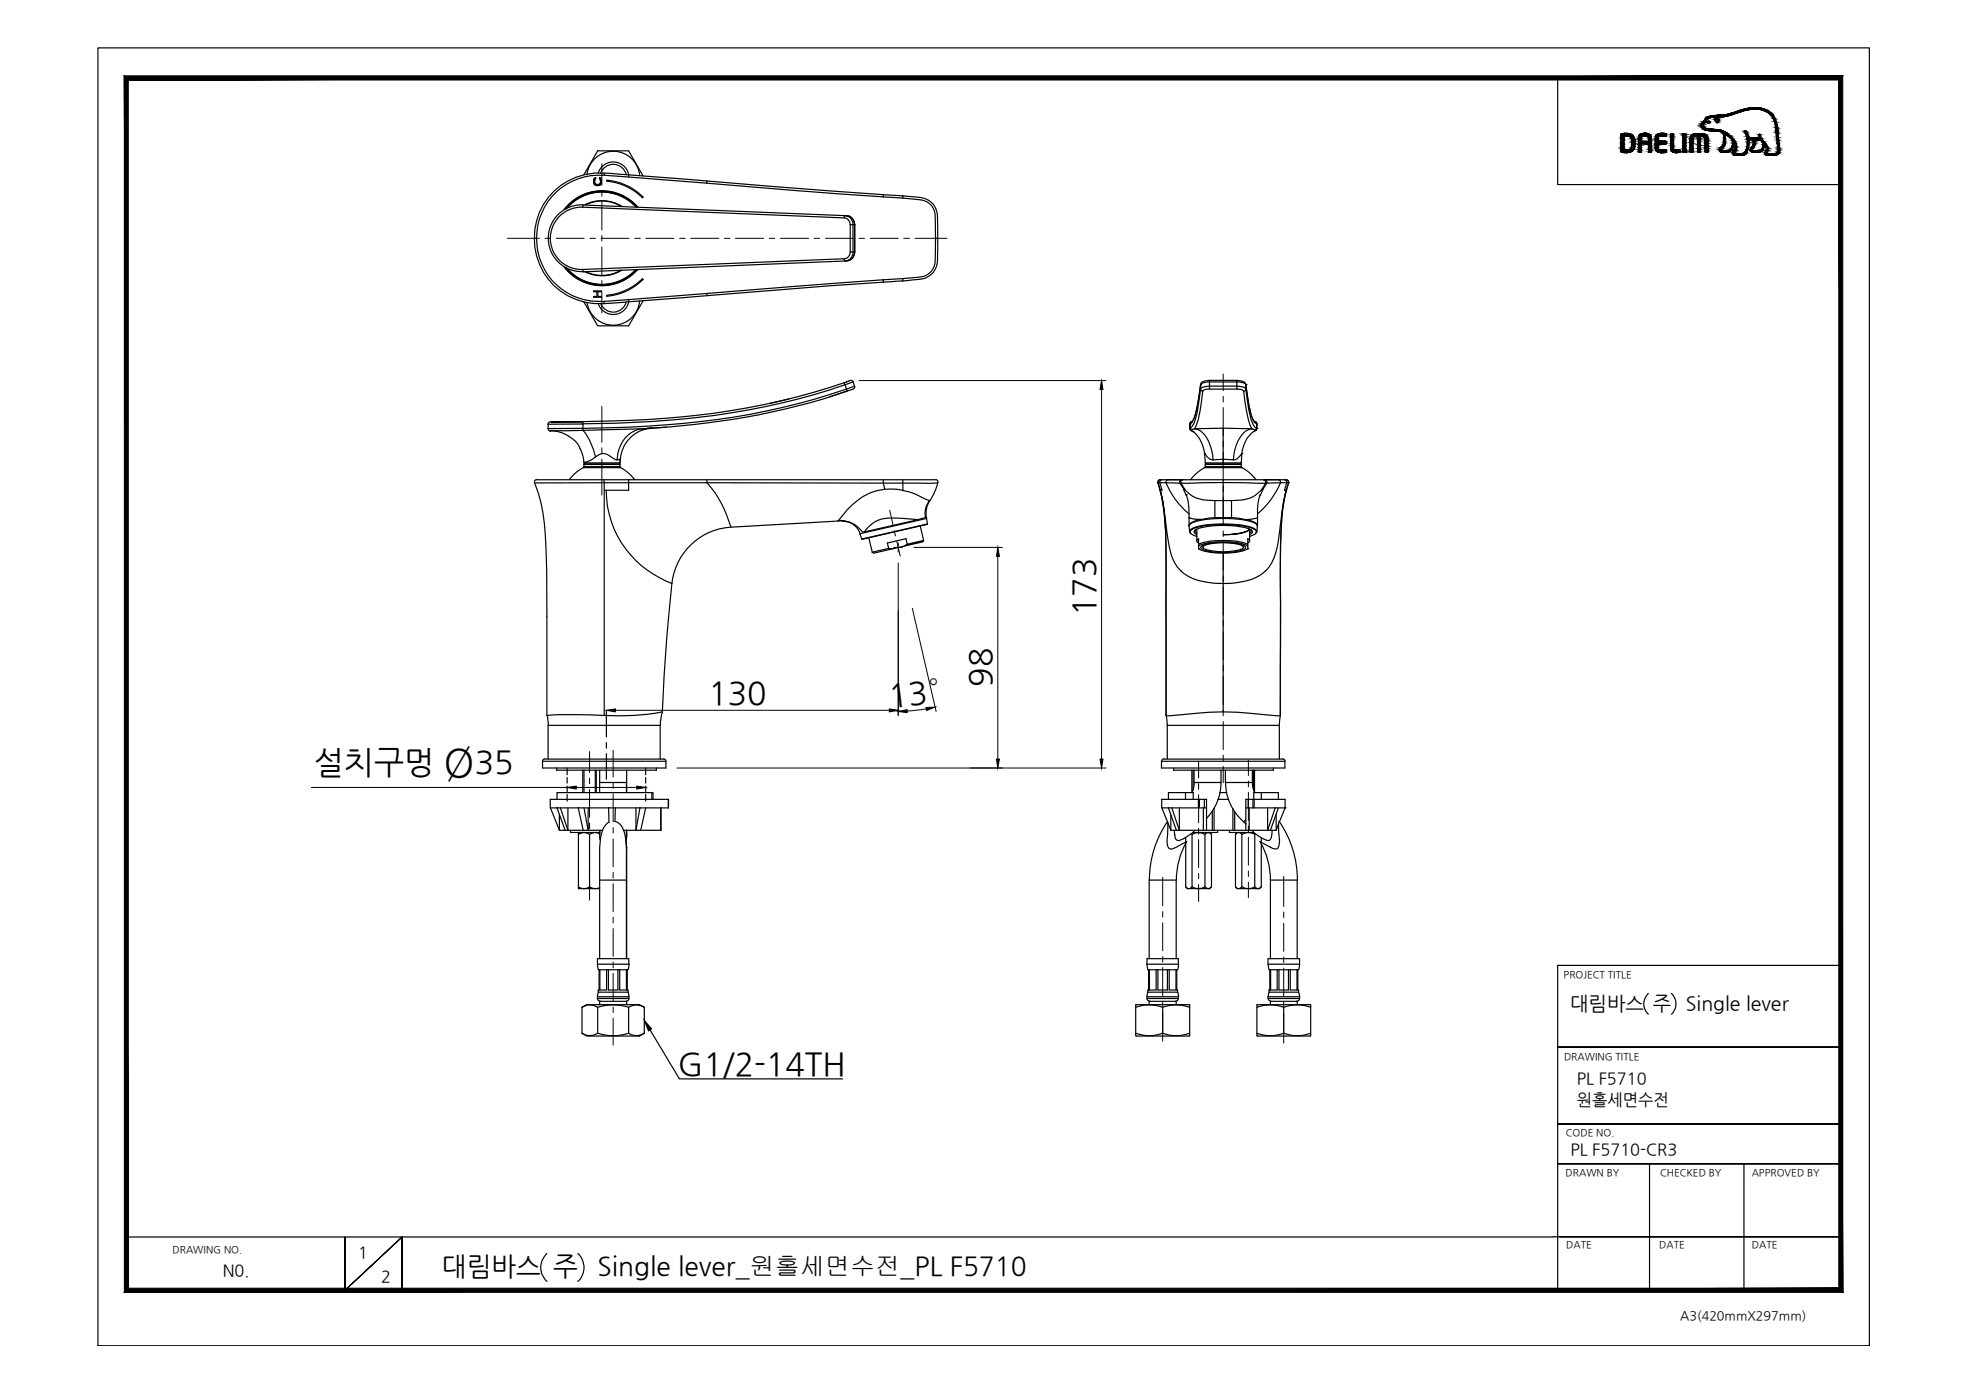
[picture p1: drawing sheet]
<svg xmlns="http://www.w3.org/2000/svg" width="420mm" height="297mm" viewBox="0 0 420 297" stroke-linecap="round" stroke-linejoin="round" font-family="sans-serif">
<defs><g id="words">
<text font-size="8.6" x="94.6" y="165.6">Ø</text>
<g font-size="6.8">
<text x="233.7" y="131.5" transform="rotate(-90 233.7 131.5)">173</text>
<text x="211.6" y="146.6" transform="rotate(-90 211.6 146.6)">98</text>
<text x="151.2" y="150.2">130</text>
<text x="190" y="150.9" transform="rotate(-7 190 150.9)">13°</text>
<text x="67" y="165">설치구멍</text>
<text x="101.3" y="165">35</text>
<text x="144.6" y="229.4">G1/2-14TH</text>
</g>
<g font-size="5.6">
<text x="94.3" y="272.2">대림바스 주</text>
<text x="127.5" y="272.2">Single lever_원홀세면수전_PL F5710</text>
</g>
<g font-size="4.2">
<text x="335.1" y="215.4">대림바스 주</text>
<text x="359.8" y="215.4">Single lever</text>
</g>
<g font-size="3.5">
<text x="336.5" y="231.4">PL F5710</text>
<text x="336.5" y="235.7">원홀세면수전</text>
<text x="335.1" y="246.4">PL F5710-CR3</text>
<text x="76.4" y="268.5">1</text>
<text x="47.5" y="272.3">N0.</text>
<text x="81.3" y="273.6">2</text>
</g>
<text font-size="2.7" x="358.5" y="281.6">A3(420mmX297mm)</text>
<g font-size="2.1">
<text x="333.7" y="208.6">PROJECT TITLE</text>
<text x="333.7" y="226.2">DRAWING TITLE</text>
<text x="334.1" y="242.4">CODE NO.</text>
<text x="334.1" y="251">DRAWN BY</text>
<text x="354.2" y="251">CHECKED BY</text>
<text x="373.8" y="251">APPROVED BY</text>
<text x="36.8" y="267.4">DRAWING NO.</text>
<text x="334.2" y="266.4">DATE</text>
<text x="354.1" y="266.4">DATE</text>
<text x="373.8" y="266.4">DATE</text>
</g>
</g></defs>
<!-- layer: 0 -->
<g fill="#000" stroke="#000" stroke-width=".21">
<path d="M235.1 81.2l.3 1.9h-.7zM212.9 116.8l.4 1.9h-.7zM129.4 151.6l1.9-.3v.6zM189.8 151.3l1.9 .3-1.9 .3zM191.7 151.8l1.9-.4v.7zM197.6 151l1.9-.1-1.8 .7zM121 168l2-.3v.7zM135.9 167.7l1.9 .3-1.9 .4zM212.6 162h.7l-.4 1.9zM234.7 162h.7l-.3 1.9zM137.5 217.7l1.6 1.9-.7 .4z"/>
<path d="M27.4 274.9l-.9 .9 365.9-.9zM26.5 275.8l365.9-.9 .8 .9zM392.4 17.1v257.8l.8 .9zM393.2 16.2v259.6l-.8-258.7zM27.4 17.1h365l.8-.9zM26.5 16.2h366.7l-365.8 .9zM26.5 16.2l.9 258.7v-257.8zM26.5 16.2l.9 258.7-.9 .9z"/>
</g>
<g fill="none" stroke="#000" stroke-width=".25">
<path d="M20.9 10.2h378v277h-378zM332.4 16.6v22.8h60.4M368.5 32.5h.1M121 163.9v1.4M121 165.9v1.2M121 167.7v1.2M121 169.5v1.5M137.8 163.9v1.4M137.8 165.9v1.2M137.8 167.7v1.2M137.8 169.5v1.5M138.7 219.8l6.3 10.4h34.8"/>
<path d="M351.7 212a3 3 0 0 0 0 4.4M356.6 212a3 3 0 0 1 0 4.4M392.8 206h-60.4v69.7M332.4 223.4h60.4h-60.4M332.4 239.9h60.4h-60.4M332.4 248.3h60.4h-60.4M352 248.3v27M372.1 248.3v27M27 264h304.4M73.6 264v11.4l12.2-11.4-12.2 11.4zM85.8 275.4v-11.4v11.4M116.7 267.5a4 4 0 0 0 0 5.9"/>
<path d="M123.3 267.5a4 4 0 0 1 0 5.9M331.4 263.9h61.4h-59.9M341 275.3h51.8"/>
</g>
<g fill="none" stroke="#000" stroke-width=".21">
<path d="M183.3 81.2h52.7M235.1 83.1v78.9M195 116.8h18.9M212.9 118.7v43.3M191.7 120.2v32.6M194.7 129.8l5.1 22M129.4 152.5v.8M131.3 151.6h58.5M197.7 151.3l-4.1 .4M66.4 168l54.6 .1M123 168h12.9M137.8 168v.1"/>
<path d="M144.5 163.9h91.5"/>
</g>
<!-- layer: DEF_LAYER_ASSEM_MEMBER -->
<g fill="none" stroke="#000" stroke-width=".25">
<path d="M124.6 37.3l2.9-5.1h6.6l3.1 5.4M125.3 37.2a5.7 5.7 0 0 1 5.7-4.9 5.7 5.7 0 0 1 5.5 5.2M127.7 36.9a3.3 3.3 0 0 1 3.6-2.3 3.3 3.3 0 0 1 2.8 3.2M128.2 36.9a2.86 2.86 0 0 1 2.8-1.8 2.86 2.86 0 0 1 2.6 2.2M128.9 36.9v.5M150.9 38.6l26.3 2.1 15.4 1.1M150.9 38.6l-18.6-1.4a23.9 23.9 0 0 0-7.5 .1 13.7 13.7 0 0 0-10.8 13.6M150.9 38.6l-.1 .5M114 50.9a13.7 13.7 0 0 0 14.9 13.9M114 50.9h.5M120.3 56.9a10.1 10.1 0 0 0 15.8 .6M120.5 57a10.1 10.1 0 0 0 15.5 .5"/>
<path d="M120.6 57.1a10 10 0 0 0 15.3 .4M120.7 57.1a9.9 9.9 0 0 0 15.1 .4M120.8 57.1a9.9 9.9 0 0 0 15 .4M121 57.2a9.8 9.8 0 0 0 14.7 .3M124.4 44.2a6.7 6.7 0 0 0-7 6.7 6.7 6.7 0 0 0 7 6.6M124.4 44.2v-.5l56.2 2.3M124.4 57.5v.5M124.4 44.2l55.7 2.3M124.4 43.7a7.1 7.1 0 0 0-7.4 7.1 7.1 7.1 0 0 0 7.4 7.2M124.8 43.7a8 8 0 0 1 7.9 .3M125 43.7a7.9 7.9 0 0 1 7.5 .3M132.5 57.7a7.9 7.9 0 0 1-7.5 .3"/>
<path d="M132.7 57.7a8 8 0 0 1-7.9 .3M135.7 44.1a9.8 9.8 0 0 0-14.7 .3M135.8 44.2a9.9 9.9 0 0 0-15 .4M135.8 44.2a9.9 9.9 0 0 0-15.1 .4M135.9 44.2a10 10 0 0 0-15.3 .4M136 44.2a10.1 10.1 0 0 0-15.5 .5M136.1 44.2a10.1 10.1 0 0 0-15.8 .6M180.1 55.2l-55.7 2.3M180.6 46a1.86 1.86 0 0 1 1.8 1.9M180.6 46l.6 .2M180.6 55.7l-56.2 2.3M181.2 46.1l.3 .1"/>
<path d="M181.4 53.8h1M181.4 47.9a1.45 1.45 0 0 0-1.3-1.4l.1-.4a1.63 1.63 0 0 1 1.8 1.8v5.9a1.68 1.68 0 0 1-1.8 1.8l-.1-.4a1.45 1.45 0 0 0 1.3-1.4M181.4 47.9h1M181.4 47.9v5.9M181.4 46.3l.1 .1M181.6 46.4l.3 .2M181.8 46.6l.4 .7 .2 .6v5.9a1.81 1.81 0 0 1-1.8 1.9M182.4 53.8a1.91 1.91 0 0 1-1.8 1.9M182.4 47.9v5.9M188.5 42l-18.8-1.3-35.6-2.9a23.1 23.1 0 0 0-10.6 .3 13.5 13.5 0 0 0-8.9 14.1 13.5 13.5 0 0 0 11.5 12l2.8 .1 5.2-.4 54.4-4.2M188.5 59.7v.5M188.5 42l4.1 .3"/>
<path d="M188.5 41.5v.5M192.6 60l-4.1 .2M192.6 41.8l2 .2a6.7 6.7 0 0 1 4.1 1.2 4.7 4.7 0 0 1 1.4 4.1v3.6M192.6 42.3l3.4 .3a3.6 3.6 0 0 1 3.5 3.1l.1 5.2M192.6 59.5l-4.1 .2M192.6 41.8v.5M199.6 50.9v3.4a5 5 0 0 1-.6 3.3l-.9 .9a3.5 3.5 0 0 1-2.1 .7l-3.4 .3v.5M199.6 50.9h.5M200.1 50.9v3.6a4.3 4.3 0 0 1-4.5 5.2l-3 .3M128.9 64.3v.5M133.6 64.4a2.86 2.86 0 0 1-2.6 2.2 2.86 2.86 0 0 1-2.8-1.8M134.1 64.4l-5.2 .4"/>
<path d="M134.1 63.9v.5M134.2 64.4a3.4 3.4 0 0 1-3.1 2.7 3.4 3.4 0 0 1-3.4-2.3M136.5 64.2a5.7 5.7 0 0 1-5.5 5.2 5.7 5.7 0 0 1-5.7-4.9M137.2 64.2l-3.1 5.3h-6.6l-2.9-5.1M150.8 62.6l.1 .5M188.5 60.2l-11.3 .8-43 3.4M117 91.5l.1 .3 .3 .2 7-.2 .9 1.3a15.9 15.9 0 0 1 1.8 4.4M117 90.5v1M117.4 91.9a7.4 7.4 0 0 1 6.2 3.5l.1 .3M118.3 90h.6M123.7 95.7l.6 1.4 .3 1.5M124.4 90h-6.9h6.9"/>
<path d="M124.4 90v.5M124.4 90.5v1.3l12.8-.3M124.4 90.5h-7.4M124.5 99.8l-1.7 1.1-1.3 1.4M124.5 99.8h7.9l1.7 1.1 1.3 1.4M124.6 99.6l-.1 .2M124.6 99.1v.5h7.7v-.5M124.6 99.1h7.7M124.6 98.7l.2 .2M124.7 99h7.5M124.8 98.9l-.2 .2M127.1 97.5l-1.2 .8-1.3 .4"/>
<path d="M131.7 98.1l.6-.1v.8h-7.7v-.1M132.2 98.9l.1 .2M132.3 98.7l-.2 .2M132.3 99.6l.1 .2M132.4 98l-.1 .7M137.2 91.5l1.1-.1zM137.2 91.5a6.4 6.4 0 0 0-5.5 6.6h-.4l-.8-.5a2.36 2.36 0 0 0-3.4-.1M138.3 91.4h.3M138.3 91.4a7.2 7.2 0 0 0-5.9 6.6M138.6 91.4h.1M138.7 91.4l-.4 .1M138.9 91.4h-.3"/>
<path d="M139 91.4l-1.8 .1M139 91.4h.1M139.1 91.4h-.8M139.1 91.3l-.4 .1M142.2 91.2l-3.1 .2M168.3 85.1l-4 1M180.1 81.7a161.8 161.8 0 0 1-48.7 8.1l-14 .2-.4 .3v.2M180.1 81.7l.2 .4M180.3 82.1a163 163 0 0 1-48.8 8.2l-7.1 .1M180.3 82.1l.3 .9M180.3 82.1l1.7-.6 .4 .9-1.8 .6M180.6 83l.1 .5a155.9 155.9 0 0 1-43.5 8"/>
<path d="M180.6 83a151.9 151.9 0 0 1-41.9 7.9l-7.2 .3-14.5 .3M181 81.3l-.4 .2M181.7 83.1v.1M182.1 81.5l-.2-.2-.4-.1-1.4 .5M182.4 82.4v.4l-.3 .2-5 1.7M253.9 90.5h.1M253.9 90.5v.9v-.9M253.9 91.4l.3 .4M253.9 91.4l.2 .4M253.9 91.4h.1M254.1 91.8h.1M254.2 91.8l.3 .3"/>
<path d="M254.2 91.8h.1M254.2 91.8l.4 .3M254.2 90h.1M254.2 90l-.3 .5M254.5 92.1h.1M254.5 92.1a6.4 6.4 0 0 1 2.5 4.7M254.9 91.5l-.8 .3M254.9 91.5a4.6 4.6 0 0 1 3.4 3.6l.5 2 .1 1M256.2 82.1h.1M256.2 82.1a26.1 26.1 0 0 1-1.7 7.7l-.2 .1M256.2 82.1a31.8 31.8 0 0 1-1.5 7.5l-.3 .5-.5 .3M256.2 82.1l.2-.3 1.2-.3h6.8l1 .2 .4 .4"/>
<path d="M256.2 83l.3 .5h.2M256.2 83l.4-.4 1.5-.2h5.8l1.6 .2 .3 .4M256.2 83l-.9 5.5-.4 1.6-.6 1-.4 .3M256.2 82.1v.9M256.2 82h.1M256.7 83.5a30 30 0 0 1-1.5 7.5l-.3 .5M257 96.8h.1M257 96.8h.1a2.44 2.44 0 0 0 1.8 1.3M257 99.8h8M257 96.8l.2 1.9 .2 .2M257.1 99.8l-1.7 1.1-1.3 1.4M257.2 99.6l-.1 .2"/>
<path d="M257.2 99.1v.5h7.7v-.5M257.2 99.1h7.7M257.3 99h7.4M257.4 98.9l-.2 .2M258.1 81.2a1.69 1.69 0 0 0-1.9 .9M258.1 83a1.41 1.41 0 0 0-1.4 .5M258.1 81.2v1.8M258.1 83h5.8M258.1 81.2h5.8M261 91.4v7.4M261 91.4l-6.1 .1M261 91.4l6.2 .1"/>
<path d="M263.9 81.2a1.69 1.69 0 0 1 1.9 .9M263.9 83a1.41 1.41 0 0 1 1.5 .5M263.9 81.2v1.8M264.7 98.9l.2 .2M264.9 98.7l-.3 .2M264.9 99.6l.1 .2M265 96.8h.1M265 96.8a2.44 2.44 0 0 1-1.8 1.3M265 96.8l-.1 2h-7.7M265 99.8l1.6 1.1 1.4 1.4M265.4 83.5a32.6 32.6 0 0 0 1.5 7.5l.3 .5M265.8 82.1h.1"/>
<path d="M265.8 82.1a35.3 35.3 0 0 0 1.4 7.1l.5 .7M265.8 82.1a31.8 31.8 0 0 0 1.6 7.5l.3 .5M265.8 83l-.1 .3-.3 .2M265.8 83l.7 4.4 .7 2.7a1.84 1.84 0 0 0 1 1.3M265.8 82.1v.9M265.9 82h.1M267.2 91.5a4.6 4.6 0 0 0-3.4 3.6l-.6 3-2.2-.1-2.1 .1M267.2 91.5l.7 .3M267.5 92.1h.1M267.5 92.1a6.7 6.7 0 0 0-2.5 4.7M267.7 90.1l.5 .3M267.8 90l.4 .5"/>
<path d="M267.8 90h.1M267.9 91.8l-.4 .3M267.9 91.8h.1M268.2 91.4l-.3 .4M268.2 91.4h.1M268.2 90.5v.9v-.9M268.2 90.5h.1M114.5 102.4h85.1M114.5 102.3l-.4 .3v.4M128.9 102.4v.6l-14.8 .1a34.6 34.6 0 0 1 2.4 13.5l.2 5v31.1l3-.2h6.2a56.9 56.9 0 0 0 15.4-.6 401.6 401.6 0 0 1 2.1-27.4M128.9 104.6v48.1M129.4 104.6a21.4 21.4 0 0 0 14 19.9"/>
<path d="M134.1 102.4v2.2h-5.2v-1.6h22M150.8 102.4l.1 .6M150.9 103a24 24 0 0 1 5.1 9.5M178.8 111.1l1.1 .1M179 111.1l1.8 .2M179.9 111.2l.9 .1M179.9 111.2a3.8 3.8 0 0 1 3.6 2.7M183.5 113.9l.4 1.1M185.4 114.8l.7 3M188.5 102.4v.7l-37.6-.1M188.8 104.4a12.4 12.4 0 0 0-7.9 4.3l-2.1 2.5-22.8 1.3a13.5 13.5 0 0 0-12.6 12M188.8 104.4l-.3-1.3h4.1l.1 1.6"/>
<path d="M188.8 104.4a15.1 15.1 0 0 1 8.8 2.2l.7 .2M189.6 117l-3.5 .8M189.6 117l.8 .1M192.6 102.4v.7h5.7l1.8-.2-.8 2.3-.9 1.6M193.6 116.1l3.5-.8-.2 .3-10.5 2.4-.3-.2M193.6 116.1l-.3-1.2-4 1 .3 1.1M193.6 116.1l-.7 .5M195.9 110.9l-3.1-.3a10.1 10.1 0 0 0-6.1 .8l-1.3 .9-1 1.2h-.3a6.3 6.3 0 0 0-3.3-2.2M195.9 110.9l-11.5 2.6M196.4 112.2l.7 3.1M197.5 110.5l-1.6 .4M197.7 110.5l.2 1.3"/>
<path d="M197.7 110.4v.2M197.7 110.6l-14.2 3.3M197.9 111.8l-14 3.2M198.3 106.8a4.7 4.7 0 0 0-.8 3.7h.2M198.3 106.8h.1M198.4 106.8a4.8 4.8 0 0 0-.7 3.7M199.7 102.3l.3 .2 .1 .4M247.1 103a45.4 45.4 0 0 1 1.7 13.5v36.2M247.1 103h.1M247.1 103l.5 1.6h.4l-.5-1.6M247.5 103h-.2M247.6 102.4h26.9l.4 .2v.4"/>
<path d="M247.6 102.4l-.5 .2v.4M247.6 102.4a.52 .52 0 0 0-.5 .6M247.9 102.4a.46 .46 0 0 0-.4 .6M249.2 102.4a.52 .52 0 0 0-.4 .6h-1.3M251.7 103.1l-2.9-.1a17 17 0 0 0 4.9 6.7M251.7 103.1h.3M251.8 103.1l.8 1.3M252 103.1l9-.1 9 .1M252 103.1l1 1.5M252.2 102.4a.49 .49 0 0 0-.5 .7M252.4 102.4a.49 .49 0 0 0-.4 .7M253 104.7a6.2 6.2 0 0 0 4.5 2l1.7 .1"/>
<path d="M253 104.7l-.5-.3 .6 1.2M253.1 105.6l.1 .2M253.1 105.6h.1M253.1 105.6l.5 1.9 .1 3M253.7 110.5h.1M253.7 110.5l1.7 .3M253.7 110.5v1.8M253.8 112.1a1.91 1.91 0 0 1 1.6-.9 25.7 25.7 0 0 1 12.2 .3l.7 .6M253.9 113.4l.1 .4M253.9 113.4a1.09 1.09 0 0 1 1-.8 24.3 24.3 0 0 1 12.7 .1l.6 .7M255 113.2l-.2 .3 .1 .2 .5 .4M255.1 113v.4l.3 .3"/>
<path d="M255.2 113l-.2 .2M255.2 113a19.4 19.4 0 0 1 11.6 0M255.4 115.4l.4 .5M255.4 115.4l.4-.5v2.2M255.4 114.5l-1-.4a.58 .58 0 0 1-.4-.8l.2-.2a3.5 3.5 0 0 1 2-.7 24.3 24.3 0 0 1 11.1 .3 .94 .94 0 0 1 .8 .9l-.2 .3-1.3 .6M255.4 112.9v2.5M255.4 110.8h.9M255.8 117.1h.1M255.8 117.1a14.5 14.5 0 0 0 9.2 .5l1.3-.5M255.8 116.6a8.3 8.3 0 0 1 5.2-1 8.3 8.3 0 0 1 5.3 1M255.8 116.1a17.5 17.5 0 0 1 10.5 0M256.3 110.9a3.8 3.8 0 0 0-2.5 1l.1 1.5"/>
<path d="M256.3 116.7l.4-.3a15.3 15.3 0 0 1 8.7 0l.4 .3-.1 .4a11.9 11.9 0 0 1-7.2 .6l-1.3-.2a1.23 1.23 0 0 1-1-.7zM256.7 116.3v.5M256.7 116.6a2.75 2.75 0 0 1 2-.6 10.2 10.2 0 0 1 6.6 .6v.3a2.75 2.75 0 0 1-2 .7 10.2 10.2 0 0 1-6.6-.7zM259.2 110.5l-3 .4M259.2 106.8v3.7h1.8M261 118v33.9l3.1 .1 8.4 .8 .7-.1M261 102.4v8.1M262.8 106.8v3.7h-1.8M262.8 110.5l3 .4M265.3 116.3v.5M265.8 110.9a2.69 2.69 0 0 1 2.5 1.2M266.3 117.1h.1"/>
<path d="M266.5 112.9a2.43 2.43 0 0 1-1.8 .9l-3.7 .3a9.9 9.9 0 0 0 5.6-1v-.2v2.5M266.6 115.4l-.3 .5M266.6 115.4l-.3-.5v2.2M266.9 113h.1M266.9 113l.2 .2M266.9 113l.1 .4-.4 .3M267.1 113.2l.1 .4-.5 .5M267.1 113.2h.1M268.2 113.4l-.2 .4M268.3 112.2l-.1 1.2M268.3 112.2v.1M268.3 112.1h.1"/>
<path d="M268.3 110.5l-2.5 .4M268.3 112.1v.1M268.3 110.5v1.6M268.9 105.8l.5-1.4a6.8 6.8 0 0 1-4.9 2.3l-5.3 .1M268.9 105.6l-.1 .4a13.2 13.2 0 0 0-.5 4.5M269.6 102.4a.49 .49 0 0 1 .4 .7M269.9 102.4a.49 .49 0 0 1 .4 .7M270 103.1h.3M270.1 103.1l-1 1.5M270.3 103.1l-.8 1.3M272.8 102.4a.52 .52 0 0 1 .4 .6M273.2 103h1.4l-.5 1.6h.3a87.6 87.6 0 0 0-1.7 11.1 11 11 0 0 1-2.6 6.1"/>
<path d="M273.2 103a17.5 17.5 0 0 1-4.9 6.7M273.2 103l-2.9 .1M274.1 102.4a.52 .52 0 0 1 .5 .6M274.4 104.6l-.3 1.5a44.3 44.3 0 0 0-.9 10.5v36.1M274.5 102.4a.52 .52 0 0 1 .4 .6M274.6 103h.3M274.8 103h.1M274.9 103a45.4 45.4 0 0 0-1.7 13.5v36.2M274.9 103h.1M275 103l-.5 1.6M252 121.7v.1M270.1 121.8a12.5 12.5 0 0 1-8.7 2.7 16.5 16.5 0 0 1-8.2-1.7 7.9 7.9 0 0 1-3.7-6l-.2-1.1a97.1 97.1 0 0 0-1.7-11.1l.8 4.4a103.9 103.9 0 0 1 .4 13.6v30.1"/>
<path d="M270.1 121.7v.1M116.8 152.6l.2 2.2M140.9 154.8h-23.9v7.2M140.9 154.8v7.2M141.4 151.9l-.4 1.4-.1 1.5M248.8 152.7h.1M248.8 152.6l.3 2.2M249.1 154.8h23.9M249.1 154.8v7.2M261 151.9l-3 .1-8.4 .8-.8-.1M273 154.8v7.2M273.2 152.7h.1"/>
<path d="M273.2 152.6l-.2 2.2M115.8 162.4v1.5h26.3v-1.5M115.8 162.4h26.3M117.5 172.4l1.9 4.8M118.8 163.9v.5h21.3v-.5M118.9 170.6v-1.5h20.4v1.5M118.9 172.4l1.7 4.8M118.9 172.4h.1M119.4 173.8v3.4M119.4 177.2h9.2M119.6 172.4l1.6 4.8v-4.8M121.7 177.2v.4h6.3"/>
<path d="M123.4 172.4h6.5v3l-.5 .5a5.6 5.6 0 0 0-1.3 3.5l-.1 1.5v23.7M123.4 177.6v12h4.6M123.5 172.4h-.1M124.4 177.7l-1 .3M124.4 164.4v4.7M124.4 177.7l.9 .1 .5 .2M124.6 172.4l.9 4.8v-4.8M124.6 164.4v4.7M125.8 178v11.2M127 164.4v4.7M127.2 177.7l.8 .2M127.2 164.4v4.7"/>
<path d="M127.2 177.7h-.5l-.9 .3M128 164.4v4.7M128 177.2l.1 2.1M128 167h5.7M128 177.2v1M129.9 172.4h12.7v-1.8h-25.2v1.8h6l1 4.8M129.9 172.4h.1M131.3 172.4l-.1 2.9a3.4 3.4 0 0 1 2.2 3.2l.3 2.4v23.7M133.6 179.3l.1 1.6M133.7 177.2l.1 1.2-.3 .9 .2-2.1M133.7 167v2.1M133.7 164.4v4.7"/>
<path d="M133.7 177.2v1M135.7 172.4v4.8l.9-4.8M136.6 172.4h.1M137.8 172.4l-1.1 4.8M139.1 169.1v1.5M141 172.4v4.8M141 172.4v4.8h-7.9M141.6 162l-25.3-.1-.5 .3v.2M141.6 161.9l.4 .3 .1 .2M142.6 170.6v1.8M247.8 162.4h26.4v1.5h-26.4zM247.9 162.4l.1-.2 .4-.3 25.3 .1h.3l.2 .4"/>
<path d="M247.9 172.4l1.2 2.9M249.1 175.3a22.1 22.1 0 0 0-3.8 12.5M249.2 175.2v2.8a3.4 3.4 0 0 0 .3 3l.6 .2 3.1-1.6M249.2 175.6l.6 1.6M249.3 170.6v-1.5h5.3v1.5M249.3 172.4l1.7 4.8M249.4 172.4h.1M249.8 177.2h22.5M249.8 173.8v3.4M250 172.4l1.7 4.8v-4.8M250.4 163.9v.5h21.3v-.5M250.6 177.2v1"/>
<path d="M253 169.1v1.5M253 178.7v1M253 180v9.2M253.2 179.6a16.3 16.3 0 0 0-2.2 8.2M254.2 177.9l.2 .1M254.3 164.4v4.7M254.4 178l1.4-.4 1.3 .4M254.4 178v11.2M254.5 177.7a6.1 6.1 0 0 1-3.1 1.6h-.3a1.15 1.15 0 0 1-.4-1.2M254.6 164.4v4.1M254.8 164.4v2.6h5.7M254.8 167v.8l-.4 1.3"/>
<path d="M255 177.2l-.5 .5M255.7 170.6v1.8M255.9 170.6v1.8M256.8 172.4v4.8M257 170.6v1.8M257.1 178l.7-.4 .7 .4M257.1 178v11.2M257.5 172.4h-9.6v-1.8h9.6v6.6M258.1 177.6l.4 .4M258.5 178v11.2M258.7 173.1v4.1M259.1 172.4v4.8"/>
<path d="M259.8 177.2v.4h-5.3M259.9 170.6h2.3M260.3 169.1h1.4M260.5 167a11.1 11.1 0 0 1-3 7.6M260.5 164.4v2.6M261.5 167h5.7M261.5 164.4v2.6M261.5 167a11.1 11.1 0 0 0 3.9 8.4M262.3 177.2v.4h5.2M263.1 172.6v4.6M263.5 173.2v4M263.6 178l.7-.4 .7 .4"/>
<path d="M263.6 178v11.2M264 177.6l-.4 .4M265 178v11.2M265.8 172.4h8.4M265.8 174.9l-.4 .5 .5 .5M266.3 170.6v1.8M266.6 172.4v4.8M267.2 177.2l.4 .5M267.2 167l.1 .8 .4 1.3M267.2 164.4v2.6M267.4 170.6v1.8M267.5 177.9a2.64 2.64 0 0 0-2.5 .1"/>
<path d="M267.5 164.4v4.1M267.5 177.9l.3 .1M267.5 170.6v-1.5h5.3v1.5M267.6 170.6v1.8M267.7 164.4v4.7M267.9 177.9l-.2 .1v11.2M268.8 179.6l2.2 1.2M268.9 179.6a16.3 16.3 0 0 1 2.2 8.2M269.1 169.1v1.5M269.1 178.7v1.1M270.5 172.4v4.8l1.6-4.8M271.5 177.2l-.2 1.6-.5 .5h-.4l-.8-.3-2-1.3"/>
<path d="M272.1 172.4h.1M272.3 173.8v3.4M272.8 172.4l-1.7 4.8M272.8 175.8l-.5 1.4M272.9 175.2l-.1 1.4 .2 2.9a1.51 1.51 0 0 1-.6 1.7l-1.3-.4M273 175.4a22.1 22.1 0 0 1 3.8 12.4M274.2 172.4h.1M274.2 172.4v-1.8h-8.4v6.6M274.2 172.4l-1.2 2.9M123.4 189.2l.6 .3 .6 .1 .7-.1 .5-.3M125.8 189.2l.6 .3 .6 .1 1-.2M128 187.8h5.7"/>
<path d="M133.7 180.9v.3M133.7 181.2v23.4M133.8 180.9h.1M251 187.8h-5.8v16.8M251 187.8v16.8M253 189.2a.79 .79 0 0 0 1.4 0M253 189.2l.4 .4h4.7l.4-.4M254.4 189.2l.6 .3 .8 .1 .7-.1 .6-.3 .7 .4 .7-.4M263.6 189.2a.79 .79 0 0 0 1.4 0M263.6 189.2l.4 .4h4.8l.3-.4M265 189.2l.7 .3 .7 .1 .7-.1 .6-.3 .8 .4 .6-.4M269.1 180.1v9.1"/>
<path d="M271.1 187.8h5.7v16.8M271.1 187.8v16.8M271.1 180.8h.1M124.2 214.9a3 3 0 0 1 3.3 0 11 11 0 0 1 6.6 0M124.2 214.9l1-.5h11.3l1 .5M124.2 214.9v5.6M127.5 213.1l.1 .2 .5 .3M127.5 205.7l.2 1.2M127.5 212.7h6.7v.4h-6.7M127.5 204.6h6.7v1.2h-6.7zM127.5 212.7v.4M127.5 214.9v5.6"/>
<path d="M127.7 211.7l-.2 1M127.8 206.9v4.4h-.1v.4M128 214.4v-.7h5.7v.7M128 206.9v4.4h1.4v-4.4M129.8 206.9v4.4h2.1v-4.4M132.2 206.9v4.4h1.5v-4.4M133.8 206.9v4.4h.2v.4h-6.3M134 211.7l.2 1M134.1 214.9v5.6M134.2 205.7l-.2 1.2h-6.3M134.2 213.1l-.3 .5h-.2M136.3 214.5a3.3 3.3 0 0 0-2.2 .4"/>
<path d="M136.4 214.5h.1M136.4 214.5l1.1 .4M137.5 214.9v5.6M242.3 214.9a8.4 8.4 0 0 1 5.8 0 8.4 8.4 0 0 1 5.8 0M242.3 214.4h11.6v6.6l-11.4 .1-.2-.1zM244.8 213.1l.2 .5h.3M244.8 205.7l.1 1.2M244.8 213.1h6.6M244.8 212.7h6.6v.4M244.8 204.6h6.6v1.2h-6.6zM244.8 212.7v.4M244.9 206.9h6.4"/>
<path d="M244.9 211.7l-.1 1M245.1 206.9v4.4h-.2v.4h6.4v-.4h-.2v-4.4M245.2 214.4v-.7h5.8v.7M245.3 206.9v4.4h1.4v-4.4M247.1 206.9v4.4h2v-4.4M248.1 214.9v5.6M249.5 206.9v4.4h1.4v-4.4M251.3 211.7l.2 1M251.4 213.1l-.2 .5h-.3M251.5 205.7l-.2 1.2M268.2 214.9a8.3 8.3 0 0 1 5.7 0M268.2 214.4h11.5v6.6l-11.4 .1z"/>
<path d="M270.6 204.6h6.7v1.2h-6.7zM270.6 213.1l.3 .5h.3M270.6 205.7l.2 1.2M270.8 206.9h6.3M270.8 211.7l-.2 1M271 206.9v4.4h-.2v.4M271.1 214.4v-.7h5.7v.7M271.1 206.9v4.4h1.4v-4.4M272.9 206.9v4.4h2v-4.4M273.9 214.9a8.4 8.4 0 0 1 5.8 0M273.9 214.9v5.6M275.3 206.9v4.4h1.5v-4.4"/>
<path d="M276.9 206.9v4.4h.2v.4h-6.3M277.1 211.7l.2 1M277.3 205.7l-.2 1.2M277.3 213.1l-.3 .5h-.3M277.3 212.7h-6.7v.4h6.7M277.3 212.7v.4M124.2 220.5l1 .6h11.3l1-.6M124.2 220.5l1.1 .5M125.3 220.9h.1M125.3 221h.5M125.8 221h.1M134.1 220.5a11 11 0 0 1-6.6 0l-.8 .4-.9 .1"/>
<path d="M134.1 220.5l.8 .4 .9 .1M136.3 221h-.5M136.4 220.9h.1M137.5 220.5l-1.1 .5M242.3 220.5a8.4 8.4 0 0 0 5.8 0 8.4 8.4 0 0 0 5.8 0M268.2 220.5a8.3 8.3 0 0 0 5.7 0 8.4 8.4 0 0 0 5.8 0"/>
</g>
<!-- layer: BODY -->
<g fill="none" stroke="#000" stroke-width=".21">
<path d="M128.4 34.9v4.6M108.3 50.9h6.8M116.3 50.9h1.2M118.7 50.9h6M125.9 50.9h1.2M128.3 50.9h5.9M128.4 40.7v1.2M128.4 43.1v6M128.4 50.3v1.1M128.4 52.7v5.9M128.4 59.8v1.2M135.5 50.9h1.1"/>
<path d="M137.8 50.9h6M145 50.9h1.2M147.4 50.9h6M154.6 50.9h1.2M157 50.9h6M164.2 50.9h1.1M166.6 50.9h5.9M173.7 50.9h1.2M176.1 50.9h6M183.3 50.9h1.2M185.7 50.9h6M192.9 50.9h1.2"/>
<path d="M195.3 50.9h6.8M128.4 62.2v4.6M261 79.8v3.6M128.4 86.7v7.7M128.4 95.6v1.1M128.4 98v7.6M261 84.6v1.2M261 87v5.9M261 94.1v1.2M261 96.5v6M189.9 108.9l.7 3.1M190.7 116.8h1.9"/>
<path d="M190.8 113.2l.3 1.2M191.4 115.5l.7 3.2M191.7 115.8v2M261 103.7v1.2M261 106.1v6M261 113.3v1.2M261 115.7v5.9M261 122.9v1.2M261 125.2v6M261 132.4v1.2M261 134.8v6M261 142v1.2"/>
<path d="M261 144.4v6M261 151.6v1.2M261 154v5.9M125.8 160.4v4.5M125.8 166v1.2M125.8 168.5v5.9M125.8 175.6v1.2M125.8 178v6M130.8 160.1v5.7M130.8 167v1.2M130.8 169.4v6M130.8 176.6v1.2"/>
<path d="M130.8 179v6M255.8 162.4v3.6M255.8 167.2v1.2M255.8 169.6v6M255.8 176.8v1.2M255.8 179.2v5.9M261 161.1v1.2M261 163.5v3.6M266.4 162.2v3.3M266.4 166.7v1.2M266.4 169.1v6M266.4 176.2v1.3"/>
<path d="M266.4 178.7v5.9M125.8 185.2v1.2M125.8 187.6v4.5M130.8 186.2v1.2M130.8 188.6v5.9M130.8 195.7v1.2M130.8 198.1v6M248.1 187.2v6.1M248.1 194.5v1.2M248.1 196.9v6M255.8 186.4v1.2M255.8 188.7v3.6"/>
<path d="M266.4 185.9v1.1M266.4 188.2v3.3M273.9 187v6.4M273.9 194.6v1.2M273.9 197v6M130.8 205.3v1.2M130.8 207.7v6M130.8 214.9v1.2M130.8 217.3v5.7M248.1 204.1v1.2M248.1 206.5v6M248.1 213.7v1.2"/>
<path d="M248.1 216v6.2M273.9 204.2v1.2M273.9 206.6v6M273.9 213.8v1.2M273.9 216.2v6.4"/>
</g>
<!-- layer: DEFAULT_1 -->
<path d="M129.4 151.8v5.4M129.4 158.5v1.2M129.4 160.8v5.5" fill="none" stroke="#000" stroke-width=".25"/>
<!-- layer: DEF_LAYER_CURVE -->
<path d="M126.8 38.1l.3-.2v.3a.74 .74 0 0 0 .1 1.1h.6a.74 .74 0 0 0 .1-1.1v-.3a.96 .96 0 0 1-.1 1.7h-.7l-.3-.3zM129.5 38.7v-.2a12.4 12.4 0 0 1 7.7 3.5l-.1 .2M129.5 38.7a12.2 12.2 0 0 1 7.6 3.5M137.1 59.5l.1 .1a12.4 12.4 0 0 1-7.7 3.6M137.1 59.5a12.2 12.2 0 0 1-7.6 3.5M126.7 62.1h1.6v.1h-.7v1.1h.7v.1h-1.6v-.1h.7v-1.1h-.7zM129.5 63v.3M249.1 102.4h3.1M269.6 102.4h3.2" fill="none" stroke="#000" stroke-width=".25"/>
<g fill="#000" stroke="#000" stroke-width=".21">
<path d="M346.3 32.5h1.2zM346.5 28.5h.9zM347.2 32h1.3zM347.7 29.1h.9zM351.2 29h1.1zM353.7 32.4h1.9zM354.4 32.6h.3zM354.4 28.5h.4zM354.6 29.1h1zM354.9 29.1h.7zM357.4 32.6h.6zM362.2 28.5h.8z"/>
<path d="M363.9 25.4h.4zM364.3 25.9h.6zM364.7 27.9h2.7zM364.4 25.9h.3zM365.8 24.7h3.2zM365.9 25.6h.2zM366.4 24.6h2.6zM366.3 25.2h.2zM366.8 24.6h2.2zM374.2 23h.8zM375 29.8h.6zM375.4 29.5h.4z"/>
<path d="M375.4 28.7h.2zM375.6 29.8h.5z"/>
<path d="M345.9 29h1.3zM345.9 29h1.3z"/>
<path d="M346.3 32.5l1.1 .1zM346.5 32.6h.9z"/>
<path d="M345.9 29.1h.6zM345.9 29.1h.6z"/>
<path d="M345.9 29.1l.6 .2v-.2zM345.9 29.1l.6 .2h-.6z"/>
<path d="M345.9 29.3h.6zM345.9 29.3h.6z"/>
<path d="M345.9 29.3l.6 .3v-.3zM345.9 29.3l.6 .3h-.6z"/>
<path d="M345.9 29.6l.6 .3v-.3zM345.9 29.6l.6 .3h-.6z"/>
<path d="M345.9 29.9l.6 .1v-.1zM345.9 29.9l.6 .1h-.6z"/>
<path d="M345.9 30l.6 .5v-.5zM345.9 30l.6 .5h-.6z"/>
<path d="M345.9 30.5l.6 .3v-.3zM345.9 30.5l.6 .3h-.6z"/>
<path d="M345.9 30.8l.6 .4v-.4zM345.9 30.8l.6 .4h-.6z"/>
<path d="M345.9 31.2h.6zM345.9 31.2h.6z"/>
<path d="M345.9 31.2l.6 .4v-.4zM345.9 31.2l.6 .4h-.6z"/>
<path d="M345.9 31.6l.6 .2v-.2zM345.9 31.6l.6 .2h-.6z"/>
<path d="M345.9 31.8h.6zM345.9 31.8h.6z"/>
<path d="M345.9 31.8l.6 .2v-.2zM345.9 31.8l.6 .2h-.6zM345.9 32h.6zM345.9 32h.6z"/>
<path d="M345.9 32h.6zM345.9 32h.6z"/>
<path d="M345.9 32h.7zM345.9 32h.7z"/>
<path d="M345.9 29h.9zM345.9 29h1.2z"/>
<path d="M345.9 29h.9zM345.9 29l.6 .1zM345.9 29.1h.6zM345.9 29.1h.6z"/>
<path d="M345.9 32h1zM345.9 32h1z"/>
<path d="M345.9 32h1.1zM345.9 32h1.1z"/>
<path d="M345.9 29h1.2zM345.9 29h1.3z"/>
<path d="M345.9 32h1.2zM345.9 32h1.2z"/>
<path d="M347.2 29h1.3zM347.2 29h1.3z"/>
<path d="M345.9 32h1.3zM345.9 32h1.3z"/>
<path d="M346.5 28.5h1zM346.3 28.5h1.2z"/>
<path d="M346.3 28.5h1.3zM346.2 28.5h1.4z"/>
<path d="M346.2 28.5h1.5zM346.1 28.5h1.6z"/>
<path d="M346.2 32.5h1.4zM346.2 32.5h1.3z"/>
<path d="M346.1 28.5l1.8 .1zM345.9 28.6h2z"/>
<path d="M346.1 32.5h1.6zM346.1 32.5h1.5z"/>
<path d="M345.9 32.4h2zM345.9 32.4h2z"/>
<path d="M345.9 32.4h2zM345.9 32.4l1.8 .1z"/>
<path d="M345.9 28.6h2zM345.9 28.6h2z"/>
<path d="M345.9 28.6l2.3 .1-.3-.1zM345.9 28.6l2.3 .1h-2.3z"/>
<path d="M345.9 32.3h2.3zM345.9 32.3h2.3z"/>
<path d="M345.9 32.3l2 .1 .3-.1zM345.9 32.3l2 .1h-2z"/>
<path d="M345.9 28.7h2.3zM345.9 28.7h2.3z"/>
<path d="M345.9 28.7l2.4 .1zM345.9 28.7l2.4 .1z"/>
<path d="M345.9 28.8l2.5 .1-.1-.1zM345.9 28.8l2.5 .1h-2.5z"/>
<path d="M345.9 32.3h2.4zM345.9 32.3h2.3z"/>
<path d="M345.9 32.1h2.5zM345.9 32.1h2.5z"/>
<path d="M345.9 32.1l2.4 .2 .1-.2zM345.9 32.1l2.4 .2h-2.4z"/>
<path d="M345.9 28.9h2.5zM345.9 28.9h2.5z"/>
<path d="M345.9 28.9l2.6 .1-.1-.1zM345.9 28.9l2.6 .1h-2.6z"/>
<path d="M347.2 29h1.3zM347.2 29h1.3z"/>
<path d="M347.2 29h1.4zM347.2 29h1.4z"/>
<path d="M347.3 32h1.2zM347.2 32h1.3zM347.2 32h1.3z"/>
<path d="M345.9 32l2.5 .1 .1-.1zM345.9 32l2.5 .1h-2.5z"/>
<path d="M347.4 29l1.2 .1v-.1zM347.4 29l1.2 .1zM347.7 29.1h.9z"/>
<path d="M347.8 29.1l.9 .2-.1-.2zM347.8 29.1l.9 .2h-.7z"/>
<path d="M347.7 31.9h.9zM347.6 31.9h1z"/>
<path d="M347.6 31.9h1zM347.3 32h1.2z"/>
<path d="M348 29.3l.8 .1-.1-.1zM348 29.3l.8 .1h-.7z"/>
<path d="M347.9 31.8h.8zM347.7 31.9h.9z"/>
<path d="M348.1 29.4l.7 .2v-.2zM348.1 29.4l.7 .2h-.7z"/>
<path d="M348.1 29.6l.8 .2-.1-.2zM348.1 29.6l.8 .2h-.7z"/>
<path d="M348.1 31.6h.7zM348.1 31.6h.7z"/>
<path d="M348.1 31.6l.6 .2 .1-.2zM348.1 31.6l.6 .2h-.8z"/>
<path d="M348.2 29.8l.7 .1v-.1zM348.2 29.8l.7 .1h-.7z"/>
<path d="M348.2 29.9l.7 .2v-.2zM348.2 29.9l.7 .2h-.7z"/>
<path d="M348.2 30.1l.7 .1zM348.2 30.1l.7 .1zM348.2 30.2h.7zM348.2 30.2h.7zM348.2 30.2h.7zM348.2 30.2h.7zM348.2 30.2h.7zM348.2 30.2h.7z"/>
<path d="M348.2 30.2h.7zM348.2 30.2h.7z"/>
<path d="M348.2 30.2l.7 .1zM348.2 30.2l.7 .1z"/>
<path d="M348.2 30.3l.7 .2v-.2zM348.2 30.3l.7 .2h-.7z"/>
<path d="M348.2 30.5l.7 .2v-.2zM348.2 30.5l.7 .2h-.7z"/>
<path d="M348.2 30.7h.7zM348.2 30.7h.7z"/>
<path d="M348.2 30.7l.7 .1zM348.2 30.7l.7 .1z"/>
<path d="M348.2 30.8h.7zM348.2 30.8h.7z"/>
<path d="M348.2 30.8l.7 .1zM348.2 30.8l.7 .1z"/>
<path d="M348.2 30.9l.7 .4v-.4zM348.2 30.9l.7 .4h-.7zM348.2 31.3h.7zM348.2 31.3h.7z"/>
<path d="M348.2 31.3l.6 .3 .1-.3zM348.2 31.3l.6 .3h-.7z"/>
<path d="M349.6 29.6h.7zM349.6 29.6h.7zM349.6 29.6h.7zM349.6 29.6h.7z"/>
<path d="M349.7 32.5h.3zM349.7 32.5h.5z"/>
<path d="M349.7 32.5h.3zM349.7 32.5h.3z"/>
<path d="M349.7 32.5h.5zM349.7 32.5h.5z"/>
<path d="M349.6 32.4h.6zM349.6 32.4l.6 .1z"/>
<path d="M349.6 29.5l.7 .1zM349.6 29.5l.7 .1z"/>
<path d="M349.6 29.6h.7zM349.6 29.6h.7zM349.6 29.6h.7zM349.6 29.6h.7z"/>
<path d="M349.6 29.6h.7zM349.6 29.6h.7zM349.6 29.6h.7zM349.6 29.6h.7z"/>
<path d="M349.6 29.6l.7 .3v-.3zM349.6 29.6l.7 .3h-.7zM349.6 29.9h.7zM349.6 29.9h.7z"/>
<path d="M349.6 29.9l.7 .2v-.2zM349.6 29.9l.7 .2h-.7z"/>
<path d="M349.6 30.1l.7 .1zM349.6 30.1l.7 .1z"/>
<path d="M349.6 30.7l.7 .1zM349.6 30.7l.7 .1z"/>
<path d="M349.6 30.8l.7 .2v-.2zM349.6 30.8l.7 .2h-.7z"/>
<path d="M349.6 31l.7 .4v-.4zM349.6 31l.7 .4h-.7z"/>
<path d="M349.6 31.4l.7 .1zM349.6 31.4l.7 .1z"/>
<path d="M349.6 31.5l.7 .4v-.4zM349.6 31.5l.7 .4h-.7z"/>
<path d="M349.6 31.9h.7zM349.6 31.9h.7z"/>
<path d="M349.6 31.9l.7 .2v-.2zM349.6 31.9l.7 .2h-.7z"/>
<path d="M349.6 32.1l.7 .1zM349.6 32.1l.7 .1z"/>
<path d="M349.6 32.2l.7 .1zM349.6 32.2l.7 .1z"/>
<path d="M349.6 32.3h.7zM349.6 32.3h.7z"/>
<path d="M349.6 32.3l.7 .1zM349.6 32.3l.7 .1zM349.6 32.4h.7zM349.6 32.4h.7zM349.6 32.4h.7zM349.6 32.4h.7z"/>
<path d="M349.6 32.4h.7zM349.6 32.4h.6z"/>
<path d="M349.7 29.3l.6 .2v-.2zM349.7 29.3l.6 .2h-.7z"/>
<path d="M349.7 29.2l.6 .1v-.1zM349.7 29.2l.6 .1h-.6z"/>
<path d="M349.7 29.1h.7zM349.7 29.1l.6 .1z"/>
<path d="M349.7 29.1h.8zM349.7 29.1h.7z"/>
<path d="M349.7 29.1h.9zM349.7 29.1h.8z"/>
<path d="M349.7 29h1.1zM349.7 29l.9 .1z"/>
<path d="M350.8 28.5h.3zM350.8 28.5h.3z"/>
<path d="M350.8 28.5h.4zM350.8 28.5h.4z"/>
<path d="M350.8 28.5h.6zM350.6 28.5h.8z"/>
<path d="M350.6 28.5h.8zM350.6 28.5h.8z"/>
<path d="M350.6 28.5h1zM350.4 28.5h1.2z"/>
<path d="M350.4 28.5l1.4 .1zM350.2 28.6h1.6z"/>
<path d="M350.2 28.6l1.8 .1zM350 28.7h2z"/>
<path d="M351.8 29.6h.6zM351.8 29.6h.6z"/>
<path d="M350 28.7l2.1 .1zM349.9 28.8h2.2z"/>
<path d="M349.9 28.8l2.3 .1-.1-.1zM349.9 28.8l2.3 .1h-2.4z"/>
<path d="M349.8 28.9l2.5 .1zM349.8 28.9l2.5 .1h-2.6z"/>
<path d="M351.1 29h1.2zM351.1 29h1.2zM351.2 29h1.1z"/>
<path d="M351.3 29l1 .1zM351.3 29l1 .1z"/>
<path d="M351.5 29.1h.8zM351.5 29.1h.8z"/>
<path d="M351.6 29.1l.8 .2-.1-.2zM351.6 29.1l.8 .2h-.7z"/>
<path d="M351.8 32.5h.5zM351.8 32.5h.4z"/>
<path d="M351.7 29.3l.7 .1zM351.7 29.3l.7 .1z"/>
<path d="M351.7 29.4h.7zM351.7 29.4h.7z"/>
<path d="M351.7 29.4l.7 .2v-.2zM351.7 29.4l.7 .2h-.6zM351.8 29.6h.6zM351.8 29.6h.6z"/>
<path d="M351.8 32.4h.6zM351.8 32.4h.6z"/>
<path d="M351.8 32.4h.6zM351.8 32.4l.5 .1zM351.8 32.5h.5zM351.8 32.5h.5z"/>
<path d="M351.8 29.6h.6zM351.8 29.6h.6z"/>
<path d="M351.8 29.6l.6 .1zM351.8 29.6l.6 .1zM351.8 29.7h.6zM351.8 29.7h.6z"/>
<path d="M351.8 29.7l.6 .2v-.2zM351.8 29.7l.6 .2h-.6z"/>
<path d="M351.8 29.9h.6zM351.8 29.9h.6z"/>
<path d="M351.8 29.9l.6 .2v-.2zM351.8 29.9l.6 .2h-.6z"/>
<path d="M351.8 30.1l.6 .1zM351.8 30.1l.6 .1z"/>
<path d="M349.6 30.2h2.8zM349.6 30.2h2.8z"/>
<path d="M349.6 30.2h2.8zM349.6 30.2h2.8z"/>
<path d="M349.6 30.2l2.8 .4v-.4zM349.6 30.2l2.8 .4h-2.8z"/>
<path d="M349.6 30.6l2.8 .1zM349.6 30.6l2.8 .1z"/>
<path d="M351.8 30.7l.6 .1zM351.8 30.7l.6 .1z"/>
<path d="M351.8 30.8l.6 .1v-.1zM351.8 30.8l.6 .1h-.6z"/>
<path d="M351.8 30.9l.6 .2v-.2zM351.8 30.9l.6 .2h-.6zM351.8 31.1h.6zM351.8 31.1h.6z"/>
<path d="M351.8 31.1l.6 .5v-.5zM351.8 31.1l.6 .5h-.6z"/>
<path d="M351.8 31.6h.6zM351.8 31.6h.6z"/>
<path d="M351.8 31.6l.6 .3v-.3zM351.8 31.6l.6 .3h-.6z"/>
<path d="M351.8 31.9l.6 .2v-.2zM351.8 31.9l.6 .2h-.6z"/>
<path d="M351.8 32.1l.6 .1zM351.8 32.1l.6 .1z"/>
<path d="M351.8 32.2l.6 .1zM351.8 32.2l.6 .1z"/>
<path d="M351.8 32.3l.6 .1zM351.8 32.3l.6 .1zM351.8 32.4h.6zM351.8 32.4h.6z"/>
<path d="M351.8 32.4h.6zM351.8 32.4h.6z"/>
<path d="M353.3 29.1h1.1zM353.3 29.1h1.1z"/>
<path d="M353.2 29.4l.7 .1zM353.2 29.4l.7 .1z"/>
<path d="M353.2 29.5h.7zM353.2 29.5h.7zM353.2 29.5h.7zM353.2 29.5h.7z"/>
<path d="M353.2 29.5l.7 .1zM353.2 29.5l.7 .1z"/>
<path d="M353.2 29.6h.7zM353.2 29.6h.7z"/>
<path d="M353.2 29.6h.7zM353.2 29.6h.7z"/>
<path d="M353.2 29.6l.7 .3v-.3zM353.2 29.6l.7 .3h-.7z"/>
<path d="M353.2 29.9l.7 .1v-.1zM353.2 29.9l.7 .1h-.7z"/>
<path d="M353.2 30l.7 .1zM353.2 30l.7 .1z"/>
<path d="M353.2 30.1l.7 .1zM353.2 30.1l.7 .1z"/>
<path d="M353.2 30.7l.7 .1zM353.2 30.7l.7 .1z"/>
<path d="M353.2 30.8l.7 .2v-.2zM353.2 30.8l.7 .2h-.7z"/>
<path d="M353.2 31l.7 .1v-.1zM353.2 31l.7 .1h-.7z"/>
<path d="M353.2 31.1l.7 .2v-.2zM353.2 31.1l.7 .2h-.7z"/>
<path d="M353.2 31.3l.7 .1zM353.2 31.3l.7 .1z"/>
<path d="M353.2 31.4l.7 .1zM353.2 31.4l.7 .1z"/>
<path d="M353.2 31.5h.7zM353.2 31.5h.7zM353.2 31.5h.7zM353.2 31.5h.7z"/>
<path d="M353.2 31.5l.7 .1v-.1zM353.2 31.5l.7 .1h-.7z"/>
<path d="M353.2 31.6l.7 .2v-.2zM353.2 31.6l.7 .2h-.6z"/>
<path d="M353.3 29.2l.6 .2v-.2zM353.3 29.2l.6 .2h-.7z"/>
<path d="M353.3 31.8h.6zM353.3 31.8h.6z"/>
<path d="M353.3 31.8l.7 .1zM353.3 31.8l.7 .1z"/>
<path d="M353.3 29.1h.7zM353.3 29.1l.6 .1zM353.3 29.2h.6zM353.3 29.2h.6z"/>
<path d="M353.3 31.9l.8 .1zM353.3 31.9l.8 .1z"/>
<path d="M354 32.5h1.6zM354 32.5h1.6zM354 32.5h1.6zM354 32.5h1.6zM354 32.5h1.6z"/>
<path d="M353.3 29.1h.8zM353.3 29.1h1z"/>
<path d="M353.3 29.1h.8zM353.3 29.1h.7z"/>
<path d="M353.3 29.1h1zM353.3 29.1h1.1z"/>
<path d="M353.3 32h1.1zM353.3 32h1.1z"/>
<path d="M354.4 32.6h.2zM354.4 32.6h.2z"/>
<path d="M353.3 32h1.1zM353.3 32h1.1z"/>
<path d="M353.3 32h1.1zM353.3 32h1.1z"/>
<path d="M354.4 32.6h.3zM354.4 32.6h.4z"/>
<path d="M354.4 28.5h.8zM354.3 28.5h.9z"/>
<path d="M354.3 28.5h1.2zM354.1 28.5h1.4z"/>
<path d="M354.3 32.6h.9zM354.3 32.6h.5z"/>
<path d="M353.2 30.7h2.2zM353.2 30.7h2.3z"/>
<path d="M354.1 28.5h1.4zM354 28.5h1.5z"/>
<path d="M353.2 30.2h2.3zM353.2 30.2h2.3z"/>
<path d="M353.2 30.7h2.3zM353.2 30.7h2.3z"/>
<path d="M354.1 32.5h1.4zM354.1 32.5l1.1 .1z"/>
<path d="M353.2 30.2h2.3zM353.2 30.2h2.3z"/>
<path d="M353.2 30.2h2.4zM353.2 30.2h2.4z"/>
<path d="M354.1 32.5h1.4zM354.1 32.5h1.4z"/>
<path d="M354 28.5h1.6zM354 28.5h1.6z"/>
<path d="M354 28.5h1.6zM354 28.5h1.6z"/>
<path d="M355.4 29.1h.2zM354.9 29.1h.7z"/>
<path d="M353.2 30.2l2.4 .1zM353.2 30.2l2.4 .1z"/>
<path d="M353.2 30.7h2.4zM353.2 30.7h2.3z"/>
<path d="M354.1 32.5h1.5zM354.1 32.5h1.4z"/>
<path d="M354 28.5h1.6zM354 28.5h1.6z"/>
<path d="M353.9 28.5l1.7 .1zM353.7 28.6h1.9z"/>
<path d="M353.7 28.6h1.9zM353.7 28.6h1.9z"/>
<path d="M353.7 28.6l1.9 .1zM353.5 28.7h2.1z"/>
<path d="M353.5 28.7l2.1 .1v-.1zM353.5 28.7l2.1 .1h-2.2z"/>
<path d="M353.4 28.8l2.2 .1zM353.4 28.8l2.2 .1z"/>
<path d="M353.3 28.9l2.3 .1zM353.3 28.9l2.3 .1z"/>
<path d="M353.3 29l2.3 .1zM353.3 29l2.3 .1zM353.3 29.1h2.3zM353.3 29.1h2.3z"/>
<path d="M354.4 29.1h1.2zM354.4 29.1h1.2z"/>
<path d="M354.5 29.1h1.1zM354.5 29.1h1.1zM354.6 29.1h1z"/>
<path d="M353.2 30.3l2.4 .1zM353.2 30.3l2.4 .1z"/>
<path d="M353.2 30.4l2.4 .1v-.1zM353.2 30.4l2.4 .1h-2.4z"/>
<path d="M353.2 30.5l2.4 .1zM353.2 30.5l2.4 .1z"/>
<path d="M353.2 30.6h2.4zM353.2 30.6l2.4 .1z"/>
<path d="M353.3 32h2.3zM353.3 32h2.3z"/>
<path d="M353.3 32l2.3 .1zM353.3 32l2.3 .1z"/>
<path d="M353.3 32.1l2.3 .1v-.1zM353.3 32.1l2.3 .1h-2.2z"/>
<path d="M353.4 32.2l2.2 .1zM353.4 32.2l2.2 .1z"/>
<path d="M353.5 32.3l2.1 .1v-.1zM353.5 32.3l2.1 .1h-1.9zM353.7 32.4h1.9z"/>
<path d="M353.8 32.4l1.8 .1zM353.8 32.4l1.8 .1zM354 32.5h1.6z"/>
<path d="M354 32.5h1.6zM354 32.5h1.6z"/>
<path d="M356.6 28.5h.4zM356.6 28.5h.4z"/>
<path d="M356.6 28.5h.4zM356.6 28.5h.4z"/>
<path d="M356.6 28.5l.5 .1zM356.6 28.5l.5 .1z"/>
<path d="M356.5 28.6h.6zM356.5 28.6h.6z"/>
<path d="M356.5 28.6l.6 .1zM356.5 28.6l.6 .1zM356.5 28.7h.6zM356.5 28.7h.6z"/>
<path d="M356.5 28.7l.6 .1v-.1zM356.5 28.7l.6 .1h-.6zM356.5 28.8h.6zM356.5 28.8h.6z"/>
<path d="M356.5 28.8l.6 .2v-.2zM356.5 28.8l.6 .2h-.6z"/>
<path d="M356.5 29l.6 .1zM356.5 29l.6 .1z"/>
<path d="M356.5 29.1l.6 .3v-.3zM356.5 29.1l.6 .3h-.6z"/>
<path d="M356.5 29.4h.6zM356.5 29.4h.6z"/>
<path d="M356.5 29.4l.6 .4v-.4zM356.5 29.4l.6 .4h-.6z"/>
<path d="M356.5 29.8l.6 .1zM356.5 29.8l.6 .1z"/>
<path d="M356.5 29.9l.6 .7v-.7zM356.5 29.9l.6 .7h-.6z"/>
<path d="M356.5 30.6l.6 .1zM356.5 30.6l.6 .1z"/>
<path d="M356.5 30.7l.6 .3v-.3zM356.5 30.7l.6 .3h-.6z"/>
<path d="M356.5 31l.6 .1zM356.5 31l.6 .1z"/>
<path d="M356.5 31.1l.6 .2v-.2zM356.5 31.1l.6 .2h-.6z"/>
<path d="M356.5 31.3l.6 .1zM356.5 31.3l.6 .1z"/>
<path d="M356.5 31.4l.6 .1zM356.5 31.4l.6 .1z"/>
<path d="M356.5 31.5h.6zM356.5 31.5h.6z"/>
<path d="M356.5 31.5l.6 .1zM356.5 31.5l.6 .1zM356.5 31.6h.6zM356.5 31.6h.6z"/>
<path d="M356.5 31.6h.6zM356.5 31.6h.6zM356.5 31.6h.6zM356.5 31.6h.6z"/>
<path d="M356.5 31.6l.6 .1v-.1zM356.5 31.6l.6 .1h-.6z"/>
<path d="M356.5 31.7l.7 .1-.1-.1zM356.5 31.7l.7 .1h-.7z"/>
<path d="M356.5 31.8h.7zM356.5 31.8h.7z"/>
<path d="M356.5 31.8l.8 .1zM356.5 31.8l.8 .1z"/>
<path d="M356.5 31.9l.9 .1zM356.5 31.9l.9 .1z"/>
<path d="M357.4 32.6h.5zM357.6 32.6h.3z"/>
<path d="M356.6 32h1zM356.6 32h1z"/>
<path d="M356.6 32h1.1zM356.6 32h1.1z"/>
<path d="M357.4 32.5h.8zM357.4 32.5l.6 .1z"/>
<path d="M357.3 32.5h1zM357.3 32.5h.9z"/>
<path d="M357.2 32.5h1.1zM357.2 32.5h1.1z"/>
<path d="M356.6 32h1.9zM356.6 32h1.9z"/>
<path d="M356.6 32l1.9 .1zM356.6 32l1.9 .1z"/>
<path d="M356.6 32.1h1.9zM356.6 32.1h1.9z"/>
<path d="M356.6 32.1l1.9 .1zM356.6 32.1l1.9 .1z"/>
<path d="M356.6 32.2l1.9 .1v-.1zM356.6 32.2l1.9 .1h-1.7z"/>
<path d="M356.8 32.3l1.7 .1zM356.8 32.3l1.7 .1z"/>
<path d="M356.9 32.4l1.6 .1zM356.9 32.4l1.6 .1zM357.1 32.5h1.4zM357.1 32.5h1.4z"/>
<path d="M357.1 32.5h1.4zM357.1 32.5h1.4zM357.2 32.5h1.3zM357.2 32.5h1.3z"/>
<path d="M357.2 32.5h1.3zM357.2 32.5h1.1z"/>
<path d="M359.3 28.5h.4zM359.1 28.5h.6zM359.1 28.5h.6zM359.1 28.5h.6z"/>
<path d="M359.1 28.5l.6 .2v-.2zM359.1 28.5l.6 .2h-.6z"/>
<path d="M359.1 32.5h.6zM359.1 32.5h.5z"/>
<path d="M359.1 28.7h.6zM359.1 28.7h.6z"/>
<path d="M359.1 28.7l.6 .1v-.1zM359.1 28.7l.6 .1h-.6z"/>
<path d="M359.1 28.8l.6 .2v-.2zM359.1 28.8l.6 .2h-.6z"/>
<path d="M359.1 29l.6 .3v-.3zM359.1 29l.6 .3h-.6z"/>
<path d="M359.1 29.3l.6 .5v-.5zM359.1 29.3l.6 .5h-.6z"/>
<path d="M359.1 29.8l.6 .7v-.7zM359.1 29.8l.6 .7h-.6z"/>
<path d="M359.1 30.5l.6 .7v-.7zM359.1 30.5l.6 .7h-.6z"/>
<path d="M359.1 31.2l.6 .6v-.6zM359.1 31.2l.6 .6h-.6z"/>
<path d="M359.1 31.8l.6 .2v-.2zM359.1 31.8l.6 .2h-.6z"/>
<path d="M359.1 32l.6 .2v-.2zM359.1 32l.6 .2h-.6z"/>
<path d="M359.1 32.2l.6 .1v-.1zM359.1 32.2l.6 .1h-.6z"/>
<path d="M359.1 32.3l.6 .1zM359.1 32.3l.6 .1z"/>
<path d="M359.1 32.4l.6 .1v-.1zM359.1 32.4l.6 .1h-.6zM359.1 32.5h.6zM359.1 32.5h.6z"/>
<path d="M360.8 32.5h.3zM360.8 32.5h.2z"/>
<path d="M360.6 32.4l.5 .1 .1-.1zM360.6 32.4l.5 .1zM360.8 32.5h.3zM360.8 32.5h.3z"/>
<path d="M360.6 29.7l.7 .1zM360.6 29.7l.7 .1z"/>
<path d="M360.6 29.8l.7 .3v-.3zM360.6 29.8l.7 .3h-.7z"/>
<path d="M360.6 30.1h.7zM360.6 30.1h.7z"/>
<path d="M360.6 30.1l.7 .1zM360.6 30.1l.7 .1z"/>
<path d="M360.6 30.2h.7zM360.6 30.2h.7z"/>
<path d="M360.6 30.2h.7zM360.6 30.2h.7z"/>
<path d="M360.6 30.2l.7 .1zM360.6 30.2l.7 .1z"/>
<path d="M360.6 30.3l.7 .1v-.1zM360.6 30.3l.7 .1h-.7z"/>
<path d="M360.6 30.4l.7 .1zM360.6 30.4l.7 .1z"/>
<path d="M360.6 30.5l.7 .1v-.1zM360.6 30.5l.7 .1h-.7z"/>
<path d="M360.6 30.6l.7 .1zM360.6 30.6l.7 .1z"/>
<path d="M360.6 30.7l.7 .9v-.9zM360.6 30.7l.7 .9h-.7zM360.6 31.6h.7zM360.6 31.6h.7z"/>
<path d="M360.6 31.6l.7 .5v-.5zM360.6 31.6l.7 .5h-.7zM360.6 32.1h.7zM360.6 32.1h.7z"/>
<path d="M360.6 32.1l.7 .1v-.1zM360.6 32.1l.7 .1h-.7zM360.6 32.2h.7zM360.6 32.2h.7z"/>
<path d="M360.6 32.2l.7 .1zM360.6 32.2l.7 .1zM360.6 32.3h.7zM360.6 32.3h.7z"/>
<path d="M360.6 32.3h.7zM360.6 32.3l.6 .1zM360.6 32.4h.6zM360.6 32.4h.6z"/>
<path d="M360.7 29.5h.6zM360.7 29.5h.6z"/>
<path d="M360.6 29.5l.7 .2v-.2zM360.6 29.5l.7 .2h-.7z"/>
<path d="M360.7 29.3l.6 .2 .1-.2zM360.7 29.3l.6 .2h-.6z"/>
<path d="M360.8 29.1l.6 .2 .2-.2zM360.8 29.1l.6 .2h-.7z"/>
<path d="M360.8 29.1h.9zM360.8 29.1h1z"/>
<path d="M360.8 29.1h.9zM360.8 29.1h.8z"/>
<path d="M360.8 29.1h1.3zM360.8 29.1h1.4z"/>
<path d="M360.8 29.1h1.3zM360.8 29.1h1z"/>
<path d="M362.2 29.1h2.1zM362.2 29.1h2.1z"/>
<path d="M362.2 29.1h.7zM362.2 29.1h.7z"/>
<path d="M362.2 32.3h.7zM362.2 32.3h.7z"/>
<path d="M362.3 32.5h.5zM362.3 32.5h.4z"/>
<path d="M362.2 32.4l.6 .1zM362.2 32.4l.6 .1z"/>
<path d="M362.3 32.5h.5zM362.3 32.5h.5z"/>
<path d="M362.2 29.1h.7zM362.2 29.1h.7z"/>
<path d="M362.2 29.1l.7 .1zM362.2 29.1l.7 .1z"/>
<path d="M362.2 29.2l.7 .1zM362.2 29.2l.7 .1z"/>
<path d="M362.2 29.3l.7 .1zM362.2 29.3l.7 .1z"/>
<path d="M362.2 29.4l.7 .1v-.1zM362.2 29.4l.7 .1h-.7z"/>
<path d="M362.2 29.5l.7 .1zM362.2 29.5l.7 .1z"/>
<path d="M362.2 29.6l.7 .2v-.2zM362.2 29.6l.7 .2h-.7z"/>
<path d="M362.2 29.8l.7 .4v-.4zM362.2 29.8l.7 .4h-.7z"/>
<path d="M362.2 30.2l.7 .1v-.1zM362.2 30.2l.7 .1h-.7z"/>
<path d="M362.2 30.3l.7 .6v-.6zM362.2 30.3l.7 .6h-.7z"/>
<path d="M362.2 30.9l.7 .1v-.1zM362.2 30.9l.7 .1h-.7z"/>
<path d="M362.2 31l.7 .6v-.6zM362.2 31l.7 .6h-.7z"/>
<path d="M362.2 31.6l.7 .1v-.1zM362.2 31.6l.7 .1h-.7z"/>
<path d="M362.2 31.7l.7 .2v-.2zM362.2 31.7l.7 .2h-.7z"/>
<path d="M362.2 31.9l.7 .1v-.1zM362.2 31.9l.7 .1h-.7z"/>
<path d="M362.2 32l.7 .1v-.1zM362.2 32l.7 .1h-.7z"/>
<path d="M362.2 32.1l.7 .1zM362.2 32.1l.7 .1z"/>
<path d="M362.2 32.2l.7 .1zM362.2 32.2l.7 .1z"/>
<path d="M362.2 32.3l.7 .1zM362.2 32.3l.7 .1zM362.2 32.4h.7zM362.2 32.4h.7z"/>
<path d="M362.2 32.4h.7zM362.2 32.4h.6z"/>
<path d="M362.2 28.5h1.1zM361.7 28.5h1.6z"/>
<path d="M363 26.7l.3 .1zM363 26.7l.3 .1z"/>
<path d="M363 26.8l.3 .1zM363 26.8l.3 .1z"/>
<path d="M363 26.9l.4 .1zM363 26.9l.4 .1zM363 27h.4zM363 27h.4z"/>
<path d="M361.7 28.5h1.8zM361.6 28.5h1.9z"/>
<path d="M363 26.6l.3 .1 .1-.1zM363 26.6l.3 .1h-.3z"/>
<path d="M363 27l.5 .1-.1-.1zM363 27l.5 .1h-.4zM363.1 27.1h.4zM363.1 27.1h.4z"/>
<path d="M363 26.6h.4zM363 26.6h.4z"/>
<path d="M363.1 26.5h.4zM363.1 26.5l.3 .1z"/>
<path d="M361.6 28.5l2.2 .1zM361.3 28.6h2.5z"/>
<path d="M363.1 27.1l.6 .2zM363.1 27.1l.6 .2z"/>
<path d="M363.1 26.4h.4zM363.1 26.4l.4 .1z"/>
<path d="M363.6 25.8h.4zM363.6 25.8h.4zM363.6 25.8h.4zM363.6 25.8h.4zM363.6 25.8h.4zM363.6 25.8h.5z"/>
<path d="M363.2 27.3h.5zM363.2 27.3h.5z"/>
<path d="M363.2 26.2l.3 .2 .2-.2zM363.2 26.2l.3 .2h-.4z"/>
<path d="M363.2 27.3l.8 .1zM363.2 27.3l.8 .1z"/>
<path d="M361.3 28.6l2.6 .1zM361.2 28.7h2.7z"/>
<path d="M363.4 26.1l.3 .1 .1-.1zM363.2 26.2l.2-.1 .3 .1zM363.2 26.2h.5zM363.2 26.2h.5z"/>
<path d="M363.8 32.4h.7zM363.8 32.4h.7z"/>
<path d="M363.5 26h.4zM363.5 26l.3 .1h-.4z"/>
<path d="M361.2 28.7l2.9 .1-.2-.1zM361 28.8l.2-.1 2.9 .1z"/>
<path d="M363.5 25.9l.4 .1zM363.5 25.9l.4 .1zM363.5 26h.4zM363.5 26h.4z"/>
<path d="M363.5 26h.4zM363.5 26h.4z"/>
<path d="M363.6 25.8l.4 .1zM363.6 25.8l.4 .1z"/>
<path d="M363.5 25.9h.5zM363.5 25.9h.4zM363.5 25.9h.4zM363.5 25.9h.4zM363.5 25.9h.4zM363.5 25.9h.4zM363.5 25.9h.4zM363.5 25.9h.4z"/>
<path d="M363.6 25.8h.4zM363.6 25.8h.4zM363.6 25.8h.4zM363.6 25.8h.4z"/>
<path d="M363.6 25.8h.4zM363.6 25.8h.4z"/>
<path d="M363.3 27.4h.7zM363.3 27.4h.7z"/>
<path d="M363.3 27.4l.9 .1zM363.3 27.4l.9 .1z"/>
<path d="M363.7 25.7l.4 .1zM363.6 25.8h.5z"/>
<path d="M363.7 25.7h.4zM363.7 25.7h.4z"/>
<path d="M361 28.8h3.2zM361 28.8h3.2z"/>
<path d="M360.9 28.8l3.4 .3-.1-.3zM360.9 28.8l3.4 .3h-3.5z"/>
<path d="M364 32.5h.2zM364 32.5h.4z"/>
<path d="M364.3 25.9h.6zM364.3 25.9h.6zM364.3 25.9h.6zM364.3 25.9h.6zM364.3 25.9h.6z"/>
<path d="M362.2 29.1h2.1zM362.2 29.1h2.1zM362.2 29.1h2.1zM362.2 29.1h2.1z"/>
<path d="M362.9 29.1h1.4zM362.9 29.1h1.4z"/>
<path d="M363 29.1h1.3zM363 29.1h1.3z"/>
<path d="M363.1 29.1h1.2zM363.1 29.1h1.2z"/>
<path d="M363.8 25.4l.3 .3 .2-.3zM363.8 25.4l.3 .3h-.4z"/>
<path d="M363.4 27.5h.9zM363.4 27.5h.9z"/>
<path d="M363.4 27.5h1zM363.4 27.5h1zM363.5 27.5h.9zM363.5 27.5h.9z"/>
<path d="M363.4 29.1l1 .1zM363.4 29.1l1 .1z"/>
<path d="M363.5 29.2h.9zM363.5 29.2h.9z"/>
<path d="M363.6 29.2l.8 .2v-.2zM363.6 29.2l.8 .2z"/>
<path d="M363.8 29.4l.7 .2-.1-.2zM363.8 29.4l.7 .2h-.7z"/>
<path d="M363.9 32.4h.5zM363.9 32.4l.5 .1z"/>
<path d="M363.5 27.5h1zM363.5 27.5h1z"/>
<path d="M363.8 29.6h.7zM363.8 29.6h.7z"/>
<path d="M363.8 29.6l.7 .3v-.3zM363.8 29.6l.7 .3h-.7z"/>
<path d="M363.8 29.9l.7 .2v-.2zM363.8 29.9l.7 .2h-.7z"/>
<path d="M363.8 30.1h.7zM363.8 30.1h.7z"/>
<path d="M363.8 30.1l.7 .1zM363.8 30.1l.7 .1z"/>
<path d="M363.8 30.2h.7zM363.8 30.2h.7z"/>
<path d="M363.8 30.2l.7 .1zM363.8 30.2l.7 .1z"/>
<path d="M363.8 30.3l.7 .1zM363.8 30.3l.7 .1z"/>
<path d="M363.8 30.4l.7 .2v-.2zM363.8 30.4l.7 .2h-.7z"/>
<path d="M363.8 30.6l.7 .1v-.1zM363.8 30.6l.7 .1h-.7z"/>
<path d="M363.8 30.7l.7 .3v-.3zM363.8 30.7l.7 .3h-.7z"/>
<path d="M363.8 31l.7 .2v-.2zM363.8 31l.7 .2h-.7z"/>
<path d="M363.8 31.2l.7 .4v-.4zM363.8 31.2l.7 .4h-.7z"/>
<path d="M363.8 31.6l.7 .1v-.1zM363.8 31.6l.7 .1h-.7z"/>
<path d="M363.8 31.7l.7 .3v-.3zM363.8 31.7l.7 .3h-.7z"/>
<path d="M363.8 32l.7 .1v-.1zM363.8 32l.7 .1h-.7z"/>
<path d="M363.8 32.1l.7 .1zM363.8 32.1l.7 .1z"/>
<path d="M363.8 32.2l.7 .1zM363.8 32.2l.7 .1z"/>
<path d="M363.8 32.3h.7zM363.8 32.3h.7z"/>
<path d="M363.8 32.3l.7 .1zM363.8 32.3l.7 .1z"/>
<path d="M363.8 32.4h.7zM363.8 32.4h.7z"/>
<path d="M363.8 32.4h.7zM363.8 32.4h.6z"/>
<path d="M363.5 27.5h1.1zM363.5 27.5h1.1z"/>
<path d="M363.5 27.5h1.4zM363.5 27.5h1.4z"/>
<path d="M364.4 26.2h.2zM364.4 26.2l.2 .1z"/>
<path d="M364.1 25.2l.2 .2 .4-.2zM364.1 25.2l.2 .2h-.4zM363.8 25.4h.5z"/>
<path d="M364.1 25.2h.6zM364.1 25.2h.6z"/>
<path d="M364.4 25.9h.4zM364.4 25.9h.4z"/>
<path d="M364.4 26.2h.3zM364.4 26.2h.2zM364.4 26.2h.2zM364.4 26.2h.2z"/>
<path d="M364.3 26.1h.5zM364.3 26.1l.4 .1z"/>
<path d="M364.4 25.9h.5zM364.3 25.9h.6zM364.3 25.9h.6zM364.3 25.9h.6z"/>
<path d="M364.3 26h.6zM364.3 26l.5 .1z"/>
<path d="M364.3 25.9l.6 .1zM364.3 25.9l.6 .1zM364.3 26h.6zM364.3 26h.6zM364.3 26h.6zM364.3 26h.6z"/>
<path d="M364.3 26h.6zM364.3 26h.6zM364.3 26h.6zM364.3 26h.6z"/>
<path d="M363.5 27.5h1.5zM363.5 27.5h1.5z"/>
<path d="M363.5 27.5h1.5zM363.5 27.5h1.5z"/>
<path d="M363.5 27.5l1.6 .1zM363.5 27.5l1.6 .1z"/>
<path d="M363.5 27.6h1.7zM363.5 27.6h1.7z"/>
<path d="M363.5 27.6h2.1zM363.5 27.6h2.1z"/>
<path d="M364.3 25h.9zM364.3 25h1.1z"/>
<path d="M364.3 25l.4 .2 .5-.2zM364.1 25.2l.2-.2 .4 .2z"/>
<path d="M363.5 27.6l2.8 .1zM363.5 27.6l2.8 .1z"/>
<path d="M364.4 25h1.3zM364.3 25h1.1z"/>
<path d="M364.4 24.9h1.5zM364.4 24.9h1.5zM364.4 24.9h1.5zM364.4 24.9h1.5z"/>
<path d="M364.4 24.9h1.5zM364.4 24.9l1.3 .1z"/>
<path d="M364.4 24.9h1.5zM364.4 24.9h1.8z"/>
<path d="M365.9 25.6h.2zM366 25.6h.1z"/>
<path d="M365.9 25.5l.2 .1zM365.9 25.5l.2 .1z"/>
<path d="M364.4 24.9h1.8zM364.4 24.9h1.9z"/>
<path d="M366 25.5h.3zM366 25.5h.1z"/>
<path d="M364.4 24.9h1.9zM364.4 24.9h2z"/>
<path d="M366 25.5h.3zM366 25.5h.3zM366 25.5h.3zM366 25.5h.3z"/>
<path d="M366.3 26.2h.2zM366.3 26.2h.2z"/>
<path d="M363.7 27.7h2.7zM363.7 27.7h2.7z"/>
<path d="M363.7 27.7h3.1zM363.7 27.7h3.1z"/>
<path d="M366 25.4h.4zM366 25.4l.3 .1z"/>
<path d="M366.3 25.2h.3zM366.3 25.2h.3z"/>
<path d="M366.5 24.6h2.5zM366.4 24.6h2.6zM366.4 24.6h2.6zM366.3 24.6h2.7z"/>
<path d="M366.5 25.5h.3zM366.5 25.5h.3z"/>
<path d="M366.3 26.1h.2zM366.3 26.1l.2 .1zM366.3 26.2h.2z"/>
<path d="M366.3 26h.3zM366.3 26l.2 .1z"/>
<path d="M366.3 25.2l.3 .1zM366.3 25.2l.3 .1h-.4z"/>
<path d="M366.2 25.3h.5zM366.1 25.3h.6z"/>
<path d="M366.4 26h.2zM366.3 26h.3z"/>
<path d="M366.1 25.3l.6 .1zM366.1 25.3l.6 .1z"/>
<path d="M366.4 26h.3zM366.4 26h.2z"/>
<path d="M366.1 25.4h.7zM366 25.4h.8z"/>
<path d="M366.4 25.4l.4 .1zM366.4 25.4l.4 .1z"/>
<path d="M366.5 25.5h.3zM366.5 25.5h.3z"/>
<path d="M366.5 25.5l.3 .1zM366.5 25.5l.3 .1zM366.6 25.6h.2zM366.6 25.6h.2z"/>
<path d="M366.6 25.7l.2 .1zM366.6 25.7l.2 .1z"/>
<path d="M366.6 25.8h.2zM366.6 25.8h.2z"/>
<path d="M366.5 25.8l.2 .2 .1-.2zM366.5 25.8l.2 .2h-.3z"/>
<path d="M363.8 27.7h3zM363.8 27.7h3z"/>
<path d="M363.8 27.7h3zM363.8 27.7h3z"/>
<path d="M366.6 25.6h.2zM366.6 25.6l.2 .1z"/>
<path d="M363.8 27.7h3.1zM363.8 27.7h3.1z"/>
<path d="M363.9 27.7l3.3 .1zM363.9 27.7l3.3 .1z"/>
<path d="M367.1 31.5h.5zM367.1 31.5h.5z"/>
<path d="M364.5 24.9h2.7zM364.4 24.9h2z"/>
<path d="M364.1 27.8h3.2zM364.1 27.8h3.2z"/>
<path d="M366.9 31.8l.3 .1zM366.9 31.8l.3 .1z"/>
<path d="M366.9 31.9l.3 .1zM366.9 31.9l.3 .1z"/>
<path d="M366.9 32l.3 .1zM366.9 32l.3 .1z"/>
<path d="M366.9 32.1h.4zM366.9 32.1h.4z"/>
<path d="M366.9 32.1h.4zM366.9 32.1h.4z"/>
<path d="M366.9 31.8h.4zM366.9 31.8h.5z"/>
<path d="M366.9 31.8h.4zM366.9 31.8h.4z"/>
<path d="M366.9 31.8h.4zM366.9 31.8h.3z"/>
<path d="M364.2 27.8h3.2zM364.2 27.8h3.2z"/>
<path d="M364.2 27.8h3.2zM364.2 27.8h3.2z"/>
<path d="M364.3 27.8l3.1 .1zM364.3 27.8l3.1 .1z"/>
<path d="M364.5 27.9h2.9zM364.5 27.9h2.9zM364.7 27.9h2.7z"/>
<path d="M366.9 32.1h.5zM366.9 32.1h.5z"/>
<path d="M367.4 32.5h1.2zM367.4 32.5h1.2z"/>
<path d="M364.9 27.9h2.6zM364.9 27.9h2.6zM364.9 27.9h2.6zM364.9 27.9h2.6z"/>
<path d="M364.9 27.9h2.6zM364.9 27.9h2.6z"/>
<path d="M365.1 27.9l2.6 .1zM365.1 27.9l2.6 .1z"/>
<path d="M367 31.6l.4 .2 .1-.2zM367 31.6l.4 .2h-.5z"/>
<path d="M367.1 31.6h.5zM367.1 31.6h.4h-.5zM367 31.6h.5zM367 31.6h.5z"/>
<path d="M367.1 31.5h.5zM367.1 31.6h.5z"/>
<path d="M366 28h1.7zM366 28h1.7z"/>
<path d="M367.2 31.5h.5zM367.2 31.5h.4z"/>
<path d="M367.7 28.4h.2zM367.7 28.4h.2z"/>
<path d="M366.6 28h1.2zM366.6 28h1.2z"/>
<path d="M367.4 31.3l.3 .2 .1-.2zM367.4 31.3l.3 .2h-.5z"/>
<path d="M366.8 28h1.1zM366.8 28h1.1z"/>
<path d="M367.4 31.3h.4zM367.4 31.3h.4z"/>
<path d="M366.9 28l1.2 .1zM366.9 28l1.2 .1z"/>
<path d="M367.9 30.2h.3zM367.9 30.2h.3z"/>
<path d="M364.6 24.9h3.3zM364.5 24.9h2.7z"/>
<path d="M367.7 28.4l.3 .1zM367.7 28.4l.3 .1zM367.7 28.5h.3zM367.7 28.5h.3zM367.7 28.5h.3zM367.7 28.5h.3zM367.7 28.5h.3zM367.7 28.5h.3z"/>
<path d="M367.6 31.1l.2 .2 .1-.2zM367.6 31.1l.2 .2h-.4z"/>
<path d="M368 28.5h.5zM368 28.5h.5z"/>
<path d="M367.7 28.5h.3zM367.7 28.5h.3z"/>
<path d="M367.7 28.5l.3 .1zM367.7 28.5l.3 .1z"/>
<path d="M367.7 28.6l.4 .4-.1-.4zM367.7 28.6l.4 .4h-.3z"/>
<path d="M367.7 31l.2 .1 .1-.1zM367.7 31l.2 .1h-.3z"/>
<path d="M364.6 24.9h3.4zM364.6 24.9h3.3z"/>
<path d="M367.2 28.1l.9 .1zM367.2 28.1l.9 .1z"/>
<path d="M367.8 29l.3 .1zM367.8 29l.3 .1z"/>
<path d="M367.8 29.1l.4 .3-.1-.3zM367.8 29.1l.4 .3h-.4z"/>
<path d="M367.7 30.7l.4 .1zM367.7 30.7l.4 .1z"/>
<path d="M367.7 30.8l.3 .2 .1-.2zM367.7 30.8l.3 .2h-.3z"/>
<path d="M367.3 28.2l1 .1zM367.3 28.2l1 .1z"/>
<path d="M367.8 30.5l.3 .2v-.2zM367.8 30.5l.3 .2h-.4z"/>
<path d="M367.8 29.4l.4 .2v-.2zM367.8 29.4l.4 .2h-.3z"/>
<path d="M367.9 29.6l.3 .3v-.3zM367.9 29.6l.3 .3h-.3zM367.9 29.9h.3zM367.9 29.9h.3z"/>
<path d="M367.9 29.9h.3zM367.9 29.9h.3z"/>
<path d="M367.9 29.9h.3zM367.9 29.9h.3z"/>
<path d="M367.9 29.9l.3 .2v-.2zM367.9 29.9l.3 .2h-.3zM367.9 30.1h.3zM367.9 30.1h.3z"/>
<path d="M367.9 30.1h.3zM367.9 30.1h.3zM367.9 30.1h.3zM367.9 30.1h.3z"/>
<path d="M367.9 30.1l.3 .1zM367.9 30.1l.3 .1zM367.9 30.2h.3zM367.9 30.2h.3zM367.9 30.2h.3zM367.9 30.2h.3z"/>
<path d="M367.9 30.2h.3zM367.9 30.2h.3z"/>
<path d="M367.9 30.2h.3zM367.9 30.2h.3z"/>
<path d="M367.8 30.2l.4 .2v-.2zM367.8 30.2l.4 .2h-.4z"/>
<path d="M367.8 30.4l.3 .1 .1-.1zM367.8 30.4l.3 .1h-.3z"/>
<path d="M367.6 28.3h.7zM367.6 28.3h.7z"/>
<path d="M364.8 24.8h3.5zM364.6 24.9h3.4z"/>
<path d="M367.7 28.3l.7 .1zM367.7 28.3l.7 .1z"/>
<path d="M367.7 28.4h.8zM367.7 28.4h.8z"/>
<path d="M364.9 24.8h3.6zM364.8 24.8h3.5z"/>
<path d="M367.9 28.4h.6zM367.9 28.4h.6z"/>
<path d="M368 28.4l.5 .1zM368 28.4l.5 .1z"/>
<path d="M368 28.5h.6zM368 28.5h.6z"/>
<path d="M368 28.5h.6zM368 28.5h.6z"/>
<path d="M368 28.5h.7zM368 28.5h.7z"/>
<path d="M368.1 28.5h.6zM368.1 28.5h.6z"/>
<path d="M367.3 32.5h1.4zM367.3 32.5h1.3z"/>
<path d="M368.2 28.5l.6 .2zM368.2 28.5l.6 .2z"/>
<path d="M367.3 32.4h1.5zM367.3 32.4l1.4 .1z"/>
<path d="M365.2 24.7h3.6zM364.9 24.8h3.6z"/>
<path d="M365.3 24.7h3.5zM365.2 24.7h3.6z"/>
<path d="M368.3 28.7l.8 .2-.3-.2zM368.3 28.7l.8 .2h-.5z"/>
<path d="M367.1 32.4h1.9zM367.1 32.4h1.7z"/>
<path d="M365.9 24.7h3.1zM365.8 24.7h3.2zM365.8 24.7h3.2z"/>
<path d="M365.8 24.7h3.2zM365.7 24.7h3.3z"/>
<path d="M365.7 24.7h3.3zM365.3 24.7h3.5z"/>
<path d="M366.6 24.6h2.4zM366.5 24.6h2.5zM366.4 24.6h2.6z"/>
<path d="M366.3 24.6l2.7 .1zM365.9 24.7h3.1z"/>
<path d="M365.9 24.7h3.1zM365.9 24.7h3.1zM365.9 24.7h3.1zM365.9 24.7h3.1z"/>
<path d="M367 32.4h2zM367 32.4h2z"/>
<path d="M368.6 28.9l.7 .2-.2-.2zM368.6 28.9l.7 .2h-.5z"/>
<path d="M367.8 24.6h1.4zM366.8 24.6h2.2zM366.6 24.6h2.4z"/>
<path d="M366.9 32.2l2.1 .2 .2-.2zM366.9 32.2l2.1 .2h-2z"/>
<path d="M368.8 29.1l.6 .1zM368.8 29.1l.6 .1z"/>
<path d="M366.9 32.2h2.4zM366.9 32.2h2.3z"/>
<path d="M366.9 32.1h2.4zM366.9 32.1l2.4 .1z"/>
<path d="M368.8 32.1h.6zM368.6 32.1h.7z"/>
<path d="M368.9 29.2l.9 .3-.4-.3zM368.9 29.2l.9 .3h-.5zM369.3 29.5h.5zM369.3 29.5h.5z"/>
<path d="M369 32.1h.4zM368.8 32.1h.6z"/>
<path d="M368.2 24.5h1.3zM367.8 24.6h1.4z"/>
<path d="M369.1 32h.4zM369 32.1h.4z"/>
<path d="M369.3 31.8l.2 .2 .1-.2zM369.3 31.8l.2 .2h-.4z"/>
<path d="M369.3 31.7l.3 .1 .1-.1zM369.3 31.7l.3 .1h-.3z"/>
<path d="M368.5 24.4l1 .1 .3-.1zM368.2 24.5l.3-.1 1 .1z"/>
<path d="M369.3 29.5l.8 .4-.3-.4zM369.3 29.5l.8 .4h-.5z"/>
<path d="M369.8 30.6h.2zM369.8 30.6h.2zM369.8 30.6h.2zM369.8 30.6h.2z"/>
<path d="M369.5 31.4l.2 .3 .1-.3zM369.5 31.4l.2 .3h-.4z"/>
<path d="M369.8 32.3h.5zM369.8 32.3h.5z"/>
<path d="M368.8 24.4h1.1zM368.5 24.4h1.3z"/>
<path d="M369.7 31h.2zM369.7 31h.2z"/>
<path d="M369.6 31l.2 .4 .1-.4zM369.6 31l.2 .4h-.3z"/>
<path d="M369.8 30.5h.2zM369.8 30.5h.2z"/>
<path d="M369.8 30.5l.2 .1zM369.8 30.5l.2 .1z"/>
<path d="M369.8 30.6h.2zM369.8 30.6h.2zM369.8 30.6h.2zM369.8 30.6h.2z"/>
<path d="M369.8 30.6l.2 .1zM369.8 30.6l.2 .1z"/>
<path d="M369.8 30.7l.1 .3 .1-.3zM369.8 30.7l.1 .3h-.2z"/>
<path d="M369.6 29.9l.5 .1zM369.6 29.9l.5 .1z"/>
<path d="M369.7 32.7h.4zM369.7 32.7h.4z"/>
<path d="M369.7 32.7h.4zM369.7 32.7h.4z"/>
<path d="M369.7 32.5l.4 .1zM369.7 32.5l.4 .1z"/>
<path d="M369.7 32.6h.4zM369.7 32.6l.4 .1z"/>
<path d="M369.7 32.7l.4 .1zM369.7 32.7l.4 .1z"/>
<path d="M369.7 32.8h.5zM369.7 32.8h.5z"/>
<path d="M369.7 30l.5 .2-.1-.2zM369.7 30l.5 .2z"/>
<path d="M369.1 24.3h1.1zM368.8 24.4h1.1z"/>
<path d="M369.8 30.2h.4zM369.8 30.2h.4z"/>
<path d="M369.8 32.4h.4zM369.8 32.4h.4z"/>
<path d="M369.8 32.4h.4zM369.8 32.4l.3 .1z"/>
<path d="M369.9 30.2l.4 .1zM369.9 30.2l.4 .1z"/>
<path d="M369.8 32.4h.4zM369.8 32.4h.4z"/>
<path d="M369.8 32.4h.4zM369.8 32.4h.4z"/>
<path d="M369.7 32.8h.5zM369.7 32.8h.5z"/>
<path d="M369.8 30.3l.6 .2-.1-.2zM369.8 30.3l.6 .2h-.6z"/>
<path d="M369.8 32.3h.5zM369.8 32.3l.4 .1z"/>
<path d="M369.9 32.2l.4 .1v-.1zM369.9 32.2l.4 .1h-.5z"/>
<path d="M370 30.5h.4zM370 30.5h.4z"/>
<path d="M370.1 30.5h.3zM370.1 30.5h.3z"/>
<path d="M370.4 23.8h1.1zM370.4 23.8h1.1zM370.4 23.8h1.1zM370.4 23.8h1.1zM370.4 23.8h1.1zM370.4 23.8h1.1z"/>
<path d="M370.1 30.5l.3 .1zM370.1 30.5l.3 .1z"/>
<path d="M370.1 30.6h.3zM370.1 30.6h.3z"/>
<path d="M370.1 30.6l.3 .1zM370.1 30.6l.3 .1z"/>
<path d="M370 32.1h.4zM369.9 32.2h.4z"/>
<path d="M370.4 23.8h1.1zM370.4 23.8h1.1zM370.4 23.8h1.1z"/>
<path d="M369.3 24.2h1.1zM369.1 24.3h1.1z"/>
<path d="M370.1 30.7l.4 .2-.1-.2zM370.1 30.7l.4 .2h-.3z"/>
<path d="M370 32.1h.4zM370 32.1h.4z"/>
<path d="M370.2 30.9l.4 .3-.1-.3zM370.2 30.9l.4 .3h-.4z"/>
<path d="M370.1 31.9l.3 .2 .1-.2zM370.1 31.9l.3 .2h-.4z"/>
<path d="M369.4 24.1h1.1zM369.3 24.2h1.1z"/>
<path d="M370.2 31.8h.3zM370.2 31.8h.3z"/>
<path d="M370.2 31.8l.3 .1v-.1zM370.2 31.8l.3 .1h-.4z"/>
<path d="M370.2 31.2l.4 .1zM370.2 31.2l.4 .1z"/>
<path d="M370.3 31.3l.3 .2v-.2zM370.3 31.3l.3 .2h-.4z"/>
<path d="M370.2 31.5l.3 .3 .1-.3zM370.2 31.5l.3 .3h-.3z"/>
<path d="M369.7 24.1h1.1zM369.4 24.1h1.1zM369.4 24.1h1.1zM369.4 24.1h1.1zM369.4 24.1h1.1zM369.4 24.1h1.1zM369.4 24.1h1.1zM369.4 24.1h1.1z"/>
<path d="M369.9 24h1.1zM369.7 24.1h1.1z"/>
<path d="M370.2 23.9h1zM369.9 24h1.1z"/>
<path d="M370.3 23.9h1zM370.2 23.9h1z"/>
<path d="M370.3 23.8h1.1zM370.3 23.9h1z"/>
<path d="M370.4 23.8h1.1zM370.3 23.8h1.1z"/>
<path d="M370.6 23.8h1.1zM370.4 23.8h1.1zM370.4 23.8h1.1z"/>
<path d="M370.1 33.2h1.8zM370.1 33.2h1.7z"/>
<path d="M370.1 33.1h1.9zM370.1 33.1l1.8 .1z"/>
<path d="M370 33.1h2.1zM370 33.1h2z"/>
<path d="M369.9 33.1h2.3zM369.9 33.1h2.2z"/>
<path d="M372.3 28h.3zM372.3 28h.3z"/>
<path d="M372.3 28.2h.3zM372.3 28.2h.3z"/>
<path d="M369.8 33h2.5zM369.8 33l2.4 .1z"/>
<path d="M369.8 32.9h2.6zM369.8 32.9l2.5 .1z"/>
<path d="M371.2 23.6l.5 .2 .7-.2zM370.6 23.8l.6-.2 .5 .2z"/>
<path d="M372.4 27.9l.1 .1zM372.4 27.9l.1 .1z"/>
<path d="M371.3 23.6h1.2zM371.2 23.6h1.2z"/>
<path d="M372.3 28h.3zM372.3 28h.3z"/>
<path d="M371.9 32.8h.6zM371.8 32.8h.7z"/>
<path d="M369.7 32.8l2.8 .1zM369.7 32.8l2.8 .1z"/>
<path d="M369.7 32.9h2.8zM369.7 32.9h2.7z"/>
<path d="M372.3 28h.3zM372.3 28h.3z"/>
<path d="M372.3 28h.3zM372.3 28h.3z"/>
<path d="M372.1 32.7h.5zM371.9 32.8h.6z"/>
<path d="M372.3 28l.3 .1zM372.3 28l.3 .1z"/>
<path d="M372.3 28.1l.3 .1zM372.3 28.1l.3 .1z"/>
<path d="M372.3 28.2l.4 .1zM372.3 28.2l.4 .1z"/>
<path d="M372.3 32.6l.3 .1v-.1zM372.1 32.7l.2-.1 .3 .1zM372.1 32.7h.5zM372.1 32.7h.5z"/>
<path d="M372.4 28.3l.4 .1zM372.4 28.3l.4 .1z"/>
<path d="M372.3 32.5h.4zM372.3 32.5l.3 .1zM372.3 32.6h.3zM372.3 32.6h.3z"/>
<path d="M372.3 32.5h.4zM372.3 32.5h.4z"/>
<path d="M372.5 28.4l.3 .1zM372.5 28.4l.3 .1z"/>
<path d="M372.5 28.5l.4 .1-.1-.1zM372.5 28.5l.4 .1h-.3z"/>
<path d="M372.4 32.3l.3 .2 .1-.2zM372.4 32.3l.3 .2h-.4z"/>
<path d="M372.8 29.6h.4zM372.8 29.6h.4zM372.8 29.6h.4zM372.8 29.6h.4zM372.8 29.6h.4zM372.8 29.6h.4z"/>
<path d="M372.6 28.6l.3 .2v-.2zM372.6 28.6l.3 .2h-.3z"/>
<path d="M372.9 30.5h.3zM372.9 30.5h.3z"/>
<path d="M372.6 28.8l.4 .3-.1-.3zM372.6 28.8l.4 .3h-.3z"/>
<path d="M371.7 23.4l.8 .2 .5-.2zM371.3 23.6l.4-.2 .8 .2z"/>
<path d="M372.6 31.9l.2 .4 .2-.4zM372.6 31.9l.2 .4h-.4z"/>
<path d="M372.7 29.1l.4 .1zM372.7 29.1l.4 .1z"/>
<path d="M372.7 29.2l.5 .1zM372.7 29.2l.5 .1z"/>
<path d="M371.8 23.4h1.3zM371.7 23.4h1.3z"/>
<path d="M372.8 31.3l.3 .1v-.1zM372.8 31.3l.3 .1h-.3z"/>
<path d="M372.8 31.4l.2 .5 .1-.5zM372.8 31.4l.2 .5h-.4zM372.6 31.9h.4zM372.6 31.9h.4z"/>
<path d="M372.7 29.3h.6zM372.7 29.3h.6z"/>
<path d="M372.8 29.6h.4zM372.8 29.6h.4z"/>
<path d="M373.2 29.6h2.7zM373.2 29.6h2.7z"/>
<path d="M372.8 29.6l.4 .1zM372.8 29.6l.4 .1z"/>
<path d="M372.8 29.7l.4 .1v-.1zM372.8 29.7l.4 .1z"/>
<path d="M372.9 29.8l.3 .1zM372.9 29.8l.3 .1z"/>
<path d="M372.9 31l.2 .3 .1-.3zM372.9 31l.2 .3h-.3z"/>
<path d="M372.9 29.9l.3 .3v-.3zM372.9 29.9l.3 .3h-.3z"/>
<path d="M372.9 30.2l.3 .1v-.1zM372.9 30.2l.3 .1h-.3z"/>
<path d="M372.9 30.3l.3 .1zM372.9 30.3l.3 .1z"/>
<path d="M372.9 30.4l.3 .1zM372.9 30.4l.3 .1z"/>
<path d="M372.9 30.5h.3zM372.9 30.5h.3z"/>
<path d="M372.9 30.5h.3zM372.9 30.5h.3z"/>
<path d="M372.9 30.5l.3 .2v-.2zM372.9 30.5l.3 .2h-.3z"/>
<path d="M372.9 30.7l.3 .3v-.3zM372.9 30.7l.3 .3h-.3z"/>
<path d="M371.9 23.4h1.4zM371.8 23.4h1.3z"/>
<path d="M372.8 29.3l.9 .1zM372.8 29.3l.9 .1z"/>
<path d="M373.5 32h.3zM373.5 32h.3z"/>
<path d="M372.8 29.4h1.5zM372.8 29.4h1.5z"/>
<path d="M372.1 23.3h1.7zM371.9 23.4h1.4z"/>
<path d="M373.5 31.9l.3 .1zM373.5 31.9l.3 .1z"/>
<path d="M373.5 32h.3zM373.5 32h.3z"/>
<path d="M373.5 32l.3 .1zM373.5 32l.3 .1z"/>
<path d="M373.5 32.1h.4zM373.5 32.1h.4z"/>
<path d="M373.6 31.8h.3zM373.6 31.8h.3z"/>
<path d="M373.5 31.8l.3 .1 .1-.1zM373.5 31.8l.3 .1h-.3z"/>
<path d="M373.5 32.1h.5zM373.5 32.1h.5z"/>
<path d="M373.6 31.7h.4zM373.6 31.7l.3 .1z"/>
<path d="M373.5 32.1h.5zM373.5 32.1h.5z"/>
<path d="M373.6 31.6l.4 .1zM373.6 31.6l.4 .1z"/>
<path d="M373.6 31.7h.4zM373.6 31.7h.4z"/>
<path d="M373.5 32.1h.6zM373.5 32.1h.6z"/>
<path d="M374.1 29.8h.3zM374.1 29.8h.3z"/>
<path d="M374.1 29.8h.3zM374.1 29.8h.3z"/>
<path d="M374.1 29.8h.3zM374.1 29.8h.3z"/>
<path d="M374.2 30.2h.3zM374.2 30.2h.3z"/>
<path d="M374.2 30.5h.3zM374.2 30.5h.3z"/>
<path d="M373.7 31.5l.3 .1 .2-.1zM373.7 31.5l.3 .1h-.4z"/>
<path d="M372.8 29.4l2.1 .1zM372.8 29.4l2.1 .1z"/>
<path d="M373.9 31.3h.4zM373.9 31.3h.4z"/>
<path d="M373.9 31.3l.3 .2 .1-.2zM373.7 31.5l.2-.2 .3 .2z"/>
<path d="M374 31.1l.3 .2 .1-.2zM374 31.1l.3 .2h-.4z"/>
<path d="M374.1 29.8l.3 .1zM374.1 29.8l.3 .1z"/>
<path d="M374.1 29.9l.4 .1zM374.1 29.9l.4 .1h-.4z"/>
<path d="M374.1 31h.3zM374.1 31l.3 .1z"/>
<path d="M374.1 30l.4 .1zM374.1 30l.4 .1z"/>
<path d="M374.2 30.1h.3zM374.2 30.1h.3zM374.2 30.1h.3zM374.2 30.1h.3z"/>
<path d="M374.2 30.1l.3 .1zM374.2 30.1l.3 .1zM374.2 30.2h.3zM374.2 30.2h.3z"/>
<path d="M374.2 30.7l.3 .1v-.1zM374.2 30.7l.3 .1h-.4z"/>
<path d="M374.1 30.8l.3 .2 .1-.2zM374.1 30.8l.3 .2h-.3z"/>
<path d="M374.5 29.8h1.6zM374.5 29.8h1.6zM374.5 29.8h1.6zM374.5 29.8h1.6zM374.5 29.8h1.6zM374.5 29.8h1.6z"/>
<path d="M374.2 30.2h.3zM374.2 30.2h.3z"/>
<path d="M374.2 30.2l.3 .2v-.2zM374.2 30.2l.3 .2h-.3zM374.2 30.4h.3zM374.2 30.4h.3zM374.2 30.4h.3zM374.2 30.4h.3zM374.2 30.4h.3zM374.2 30.4h.3z"/>
<path d="M374.2 30.4l.3 .1zM374.2 30.4l.3 .1zM374.2 30.5h.3zM374.2 30.5h.3z"/>
<path d="M374.2 30.5h.3zM374.2 30.5h.3z"/>
<path d="M374.2 30.5l.3 .2v-.2zM374.2 30.5l.3 .2h-.3z"/>
<path d="M372.2 23.3h2.6zM372.1 23.3h1.7z"/>
<path d="M374.2 23h1.2zM373.6 23h1.8z"/>
<path d="M372.8 29.5h2.4zM372.8 29.5h2.4z"/>
<path d="M373.6 23h2.1zM373.4 23h2.3z"/>
<path d="M374 32.5h1.4zM374 32.5h1.4z"/>
<path d="M375.4 28.7h.2zM375.4 28.7h.2z"/>
<path d="M375.5 29.5h.3zM375.5 29.5h.3zM375.5 29.5h.3zM375.5 29.5h.3zM375.5 29.5h.3zM375.5 29.5h.3zM375.5 29.5h.3zM375.5 29.5h.3zM375.5 29.5h.3zM375.5 29.5h.3z"/>
<path d="M373.9 32.4h1.6zM373.9 32.4l1.5 .1z"/>
<path d="M375.4 28.7h.2zM375.4 28.7h.2z"/>
<path d="M373.8 32.4h1.8zM373.8 32.4h1.7z"/>
<path d="M375.4 28.7l.2 .1zM375.4 28.7l.2 .1zM375.4 28.8h.2zM375.4 28.8h.2z"/>
<path d="M375.4 28.8h.2zM375.4 28.8h.2zM375.4 28.8h.2zM375.4 28.8h.2z"/>
<path d="M375.4 28.8h.2zM375.4 28.8h.2zM375.4 28.8h.2zM375.4 28.8h.2zM375.4 28.8h.2zM375.4 28.8h.2zM375.4 28.8h.2zM375.4 28.8h.2zM375.4 28.8h.2zM375.4 28.8h.2z"/>
<path d="M375.4 28.8l.2 .1zM375.4 28.8l.2 .1z"/>
<path d="M375.4 28.9h.3zM375.4 28.9h.3z"/>
<path d="M373.4 23h2.3zM373.3 23h2.4z"/>
<path d="M375.4 28.9l.3 .4v-.4zM375.4 28.9l.3 .4h-.3z"/>
<path d="M373.3 23l2.5 .1zM373.2 23.1h2.6z"/>
<path d="M375.4 29.3l.4 .1zM375.4 29.3l.4 .1z"/>
<path d="M373.2 23.1h2.7zM373.1 23.1h2.8z"/>
<path d="M375.5 29.4l.3 .1zM375.5 29.4l.3 .1zM375.5 29.5h.3zM375.5 29.5h.3z"/>
<path d="M373.7 32.4h2.1zM373.7 32.4h1.9z"/>
<path d="M375.5 29.5h.3zM375.4 29.5h.4zM375.2 29.5h.6z"/>
<path d="M372.8 29.5l3.1 .1zM372.8 29.5l3.1 .1z"/>
<path d="M373.6 32.3h2.2zM373.6 32.3l2.2 .1z"/>
<path d="M373.1 23.1l3 .1zM372.7 23.2h3.4z"/>
<path d="M372.8 29.6h3.1zM372.8 29.6h3.1z"/>
<path d="M373.2 29.6h2.7zM373.2 29.6h2.7z"/>
<path d="M373.2 29.6h2.7zM373.2 29.6h2.7z"/>
<path d="M373.3 29.6l2.7 .1zM373.3 29.6l2.7 .1z"/>
<path d="M373.8 29.7l2.2 .1zM373.8 29.7l2.2 .1zM374.1 29.8h1.9zM374.1 29.8h1.9zM374.1 29.8h1.9zM374.1 29.8h1.9zM374.1 29.8h1.9zM374.1 29.8h1.9z"/>
<path d="M373.5 32.1l2.5 .1zM373.5 32.1l2.5 .1z"/>
<path d="M373.5 32.2l2.3 .1 .2-.1zM373.5 32.2l2.3 .1h-2.2z"/>
<path d="M374.1 29.8h2zM374.1 29.8h2z"/>
<path d="M375.5 32.1h.5zM375.4 32.1h.6z"/>
<path d="M374.4 29.8h1.7zM374.4 29.8h1.7z"/>
<path d="M374.5 29.8h1.6zM374.5 29.8h1.6z"/>
<path d="M374.7 29.8h1.4zM374.7 29.8h1.4z"/>
<path d="M375.6 29.8h.5zM375.6 29.8h.5zM375.6 29.8h.5z"/>
<path d="M375.7 29.8l.4 .1zM375.7 29.8l.4 .1z"/>
<path d="M375.7 32.1h.4zM375.5 32.1h.5z"/>
<path d="M372.7 23.2h3.6zM372.5 23.2h3.8z"/>
<path d="M375.7 29.9l.5 .1zM375.7 29.9l.5 .1z"/>
<path d="M375.8 32h.4zM375.8 32l.3 .1h-.4z"/>
<path d="M375.8 30l.5 .1zM375.8 30l.5 .1z"/>
<path d="M376.2 30.8h.3zM376.2 30.8h.3z"/>
<path d="M375.9 31.8l.3 .2v-.2zM375.9 31.8l.3 .2h-.4z"/>
<path d="M375.9 30.1l.5 .1zM375.9 30.1l.5 .1z"/>
<path d="M375.9 31.7h.4zM375.9 31.7l.3 .1z"/>
<path d="M372.5 23.2l4 .1zM372.2 23.3h4.3z"/>
<path d="M375.9 30.2h.5zM375.9 30.2h.5z"/>
<path d="M376.1 31.4l.2 .3 .1-.3zM376.1 31.4l.2 .3h-.4z"/>
<path d="M375.9 30.2h.5zM375.9 30.2h.5zM376 30.2h.4zM376 30.2h.4z"/>
<path d="M376 30.2l.5 .1zM376 30.2l.5 .1z"/>
<path d="M376.2 31l.3 .2v-.2zM376.2 31l.3 .2h-.3z"/>
<path d="M376.2 31.2l.2 .2 .1-.2zM376.2 31.2l.2 .2h-.3z"/>
<path d="M376 30.3h.5zM376 30.3h.5zM376 30.3h.5zM376 30.3h.5z"/>
<path d="M376 30.3l.5 .1zM376 30.3l.5 .1z"/>
<path d="M376.1 30.4l.5 .1zM376.1 30.4l.5 .1z"/>
<path d="M376.5 30.8h.4zM376.5 30.8h.4z"/>
<path d="M376.2 30.8h.3zM376.2 30.8h.3z"/>
<path d="M376.2 30.8l.3 .1zM376.2 30.8l.3 .1zM376.2 30.9h.3zM376.2 30.9h.3zM376.2 30.9h.3zM376.2 30.9h.3z"/>
<path d="M376.2 30.9h.3zM376.2 30.9h.3z"/>
<path d="M376.2 30.9h.3zM376.2 30.9l.3 .1z"/>
<path d="M374.8 23.3h1.8zM374.8 23.3h1.8z"/>
<path d="M376.5 30.9h.5zM376.5 30.9h.5zM376.5 30.9h.5zM376.5 30.9h.5zM376.5 30.9h.5zM376.5 30.9h.5z"/>
<path d="M375.2 23.3h1.4zM375.2 23.3h1.4z"/>
<path d="M375.3 23.3l1.6 .1zM375.3 23.3l1.6 .1z"/>
<path d="M376.2 30.5h.5zM376.2 30.5h.5z"/>
<path d="M376.6 32.7h.4zM376.6 32.7h.4zM376.6 32.7h.4zM376.6 32.7h.4z"/>
<path d="M376.2 30.5l.6 .1zM376.2 30.5l.6 .1z"/>
<path d="M376.2 30.6l.6 .1zM376.2 30.6l.6 .1z"/>
<path d="M376.2 30.7l.7 .1-.1-.1zM376.2 30.7l.7 .1h-.7z"/>
<path d="M375.9 23.4l1.1 .1zM375.9 23.4l1.1 .1z"/>
<path d="M376.5 30.8l.4 .1zM376.5 30.8l.4 .1z"/>
<path d="M376.9 31.5h.4zM376.9 31.5h.4z"/>
<path d="M376.5 30.9h.5zM376.5 30.9h.5z"/>
<path d="M376.5 30.9l.5 .1zM376.5 30.9l.5 .1z"/>
<path d="M376.6 32.6l.4 .1zM376.6 32.6l.4 .1z"/>
<path d="M376 23.5l1.1 .1-.1-.1zM376 23.5l1.1 .1z"/>
<path d="M376.6 31l.6 .3-.2-.3zM376.6 31l.6 .3h-.4z"/>
<path d="M376.6 32.7h.4zM376.6 32.7h.4z"/>
<path d="M376.6 32.7l.5 .1zM376.6 32.7l.5 .1z"/>
<path d="M376.7 32.4l.3 .2 .1-.2zM376.7 32.4l.3 .2h-.4zM376.6 32.6h.4zM376.6 32.6h.4z"/>
<path d="M376.6 32.8h.5zM376.6 32.8h.5zM376.6 32.8h.5zM376.6 32.8h.5z"/>
<path d="M376.4 23.6l1.1 .2-.4-.2zM376.4 23.6l1.1 .2z"/>
<path d="M376.8 32.4h.3zM376.7 32.4h.4z"/>
<path d="M376.6 32.8h.5zM376.6 32.8h.5z"/>
<path d="M376.6 32.8h.6zM376.6 32.8h.6z"/>
<path d="M376.8 31.3h.5zM376.8 31.3h.5z"/>
<path d="M376.9 32.2l.2 .2 .1-.2zM376.9 32.2l.2 .2h-.3z"/>
<path d="M376.9 31.3l.4 .2v-.2zM376.9 31.3l.4 .2h-.4z"/>
<path d="M376.9 32.2h.4zM376.9 32.2h.3z"/>
<path d="M376.9 31.5l.4 .1zM376.9 31.5l.4 .1z"/>
<path d="M377 31.6h.3zM377 31.6h.3z"/>
<path d="M377 32h.3zM377 32h.3z"/>
<path d="M377 32l.3 .1zM377 32l.3 .1z"/>
<path d="M377 32.1h.3zM377 32.1h.3z"/>
<path d="M376.9 32.1h.4zM376.9 32.1l.4 .1z"/>
<path d="M377 31.6l.3 .1zM377 31.6l.3 .1z"/>
<path d="M377 31.7l.3 .3v-.3zM377 31.7l.3 .3h-.3zM377 32h.3zM377 32h.3z"/>
<path d="M376.8 23.8h.8zM376.8 23.8h.8z"/>
<path d="M377 23.8l.8 .3-.2-.3zM377 23.8l.8 .3h-.5z"/>
<path d="M377.3 24.1l.8 .3-.3-.3zM377.3 24.1l.8 .3h-.4z"/>
<path d="M377.7 24.4h.5zM377.7 24.4h.5z"/>
<path d="M377.7 24.4l.6 .1zM377.7 24.4l.6 .1z"/>
<path d="M377.9 24.5l.5 .1zM377.9 24.5l.5 .1z"/>
<path d="M377.9 24.6l.5 .1zM377.9 24.6l.5 .1z"/>
<path d="M377.9 24.7h.5zM377.9 24.7h.5z"/>
<path d="M378 24.7l.5 .2-.1-.2zM378 24.7l.5 .2h-.4z"/>
<path d="M378.1 24.9l.7 .4-.3-.4zM378.1 24.9l.7 .4h-.4z"/>
<path d="M378.4 25.3l.4 .1v-.1zM378.4 25.3l.4 .1h-.4z"/>
<path d="M378.4 25.4l.6 .6-.2-.6zM378.4 25.4l.6 .6h-.3z"/>
<path d="M378.8 32.8h.7zM378.8 32.8h.7z"/>
<path d="M377 33.2h1.9zM377 33.2h1.9z"/>
<path d="M377.1 33.2h1.8zM377.1 33.2h1.7z"/>
<path d="M379 27.2h.3zM379 27.2h.3z"/>
<path d="M377 33.1h2zM377 33.1l1.9 .1z"/>
<path d="M378.7 26h.3zM378.7 26h.3z"/>
<path d="M378.7 26l.5 .6-.2-.6zM378.7 26l.5 .6h-.4z"/>
<path d="M379 28.2h.4zM379 28.2h.4z"/>
<path d="M376.8 33.1h2.3zM376.8 33.1h2.2z"/>
<path d="M379.1 29.4h.4zM379.1 29.4h.4z"/>
<path d="M378.8 26.6l.5 .3-.1-.3zM378.8 26.6l.5 .3h-.4z"/>
<path d="M376.8 33h2.4zM376.8 33l2.3 .1z"/>
<path d="M378.9 26.9l.4 .2v-.2zM378.9 26.9l.4 .2h-.3z"/>
<path d="M376.7 33h2.6zM376.7 33h2.5z"/>
<path d="M379 27.1l.3 .1v-.1zM379 27.1l.3 .1h-.3zM379 27.2h.3zM379 27.2h.3zM379 27.2h.3zM379 27.2h.3z"/>
<path d="M379 27.2l.3 .1zM379 27.2l.3 .1zM379 27.3h.3zM379 27.3h.3z"/>
<path d="M379 27.3l.3 .1zM379 27.3l.3 .1z"/>
<path d="M379 27.4l.3 .2v-.2zM379 27.4l.3 .2h-.3zM379 27.6h.3zM379 27.6h.3z"/>
<path d="M379 27.6l.3 .2v-.2zM379 27.6l.3 .2h-.3z"/>
<path d="M379 27.8l.3 .1zM379 27.8l.3 .1z"/>
<path d="M379 27.9l.3 .1v-.1zM379 27.9l.3 .1h-.3z"/>
<path d="M379 28h.3zM379 28h.3z"/>
<path d="M379 28l.3 .1zM379 28l.3 .1zM379 28.1h.3zM379 28.1h.3z"/>
<path d="M379 28.1h.3zM379 28.1h.3z"/>
<path d="M379 28.1l.4 .1zM379 28.1l.4 .1z"/>
<path d="M379 28.2l.4 .1v-.1zM379 28.2l.4 .1h-.4z"/>
<path d="M379 28.3l.4 .1zM379 28.3l.4 .1z"/>
<path d="M379 28.4l.4 .1v-.1zM379 28.4l.4 .1h-.4z"/>
<path d="M379 28.5l.4 .4v-.4zM379 28.5l.4 .4h-.3zM379.1 28.9h.3zM379.1 28.9h.3z"/>
<path d="M376.7 32.9h2.7zM376.7 32.9l2.6 .1z"/>
<path d="M379.1 28.9l.4 .4-.1-.4zM379.1 28.9l.4 .4h-.4z"/>
<path d="M376.6 32.9h2.8zM376.6 32.9h2.8z"/>
<path d="M379.1 29.3l.4 .1zM379.1 29.3l.4 .1z"/>
<path d="M379.1 29.4h.4zM379.1 29.4h.4z"/>
<path d="M379.1 29.4h.4zM379.1 29.4h.4z"/>
<path d="M379.1 29.4l.4 .1zM379.1 29.4l.4 .1z"/>
<path d="M379.1 29.5h.4zM379.1 29.5h.4z"/>
<path d="M376.6 32.8h2.9zM376.6 32.8l2.8 .1z"/>
<path d="M379.1 29.5l.4 .2v-.2zM379.1 29.5l.4 .2h-.3zM379.2 29.7h.3zM379.2 29.7h.3z"/>
<path d="M379.2 29.7l.3 .2v-.2zM379.2 29.7l.3 .2h-.3z"/>
<path d="M379 32.8h.5zM378.8 32.8h.7z"/>
<path d="M379.2 29.9l.3 .1zM379.2 29.9l.3 .1z"/>
<path d="M379.2 30l.4 .5-.1-.5zM379.2 30l.4 .5h-.3z"/>
<path d="M379.1 32.7h.4zM379 32.8h.5z"/>
<path d="M379.3 30.5l.3 .1v-.1zM379.3 30.5l.3 .1h-.3z"/>
<path d="M379.3 30.6l.3 .3v-.3zM379.3 30.6l.3 .3h-.3z"/>
<path d="M379.2 32.6l.3 .1 .1-.1zM379.1 32.7l.1-.1 .3 .1z"/>
<path d="M379.3 30.9l.4 .4-.1-.4zM379.3 30.9l.4 .4h-.4zM379.3 31.3h.4zM379.3 31.3h.4z"/>
<path d="M379.3 32.5l.3 .1v-.1zM379.3 32.5l.3 .1h-.4z"/>
<path d="M379.3 31.3l.4 .2v-.2zM379.3 31.3l.4 .2h-.3z"/>
<path d="M379.3 32.4h.4zM379.3 32.4l.3 .1h-.3z"/>
<path d="M379.4 31.5h.3zM379.4 31.5h.3z"/>
<path d="M379.4 31.5l.3 .1zM379.4 31.5l.3 .1z"/>
<path d="M379.4 31.6h.3zM379.4 31.6h.3zM379.4 31.6h.3zM379.4 31.6h.3z"/>
<path d="M379.4 31.6l.3 .1zM379.4 31.6l.3 .1z"/>
<path d="M379.4 31.7h.3zM379.4 31.7h.3z"/>
<path d="M379.4 31.7l.3 .1zM379.4 31.7l.3 .1z"/>
<path d="M379.4 31.8l.4 .1-.1-.1zM379.4 31.8l.4 .1h-.4z"/>
<path d="M379.4 32.1l.3 .1v-.1zM379.4 32.1l.3 .1h-.3z"/>
<path d="M379.4 32.2l.3 .2v-.2zM379.4 32.2l.3 .2h-.4z"/>
<path d="M379.4 31.9h.4zM379.4 31.9h.4z"/>
<path d="M379.4 31.9l.4 .1zM379.4 31.9l.4 .1z"/>
<path d="M379.4 32h.4zM379.4 32l.3 .1z"/>
</g>
<g fill="none" stroke="#000" stroke-width=".25">
<path d="M345.9 28.6a2.29 2.29 0 0 1 2.9 .8l.1 1.1a1.77 1.77 0 0 1-2.4 2.1 .55 .55 0 0 1-.6-.2 .55 .55 0 0 1 0-.6zM346.5 29.1a1.26 1.26 0 0 1 1.4 .2 1.26 1.26 0 0 1 .3 1.4 1.25 1.25 0 0 1-1.7 1.3zM349.9 28.8l.9-.3a1.27 1.27 0 0 1 1.6 1.4v2.3a.33 .33 0 0 1-.4 .3 .33 .33 0 0 1-.2-.4v-1.4h-1.5v1.2a.38 .38 0 0 1-.1 .6 .38 .38 0 0 1-.6-.2v-.8a5 5 0 0 1 .3-2.7zM350.3 29.2a.87 .87 0 0 1 1.1-.1 .87 .87 0 0 1 .4 1l-1.5 .1zM351.1 28.5h.1M353.5 28.7l.9-.2h1.2v.6h-1a.58 .58 0 0 0-.7 .1 .58 .58 0 0 0 0 .7v.3h1.6a.3 .3 0 0 1 .2 .3 .3 .3 0 0 1-.3 .2h-1.5v.7a.55 .55 0 0 0 .8 .6h.9v.5h-.1a3.1 3.1 0 0 1-2-.2l-.3-.8v-2zM356.5 28.6a.35 .35 0 0 1 .4-.1 .35 .35 0 0 1 .2 .3v1.9a.99 .99 0 0 0 .3 1.3h1l.1 .4a1.24 1.24 0 0 1-1.4 .1 1.24 1.24 0 0 1-.6-1.2zM359.1 28.5h.2a.36 .36 0 0 1 .4 .1 .36 .36 0 0 1 0 .4v2.8a.47 .47 0 0 1 .1 .5 .47 .47 0 0 1-.5 .2l-.2-.1zM361 28.8a4.2 4.2 0 0 1 3.2 0l.3 1.1v2.2a.36 .36 0 0 1-.4 .4 .36 .36 0 0 1-.3-.5v-2.4a.67 .67 0 0 0-.9-.5v3.3l-.2 .1-.5-.1v-3.2a.64 .64 0 0 0-.9 .5v2.4a.36 .36 0 0 1-.4 .4 .36 .36 0 0 1-.3-.4v-2.6zM363.8 25.4a4.1 4.1 0 0 1 2.7-.8 7.6 7.6 0 0 0 3.8-.8l2.4-.6a6.5 6.5 0 0 1 4.9 .6 6 6 0 0 1 1.8 4.4l.1 1.2a6.6 6.6 0 0 1 0 3.3l-.6 .5h-1.2a.72 .72 0 0 1-1.1-.5v-.1a1.1 1.1 0 0 0-.1-1.7v-.1a1.69 1.69 0 0 1-1.1 1.7h-.2a1.98 1.98 0 0 1-1.7-.4l.1-.5a1.82 1.82 0 0 0 .5-1.8l-.9-.1a4.4 4.4 0 0 1-.9 3.3l-.4 .2h-1.3a.59 .59 0 0 1-.8-.3 .59 .59 0 0 1 .2-.8 1.5 1.5 0 0 0 0-1.6v.1a2 2 0 0 1-1.4 1.9h-.1a1.84 1.84 0 0 1-1.6-.3 .86 .86 0 0 1 .5-.9l.5-1.1-.1-1.1a.96 .96 0 0 0-1.2-1.1l-1.7-.1a1.81 1.81 0 0 1-1.9-1.1l.1-.4zM364.3 25.9h.1M364.3 25.9h.6a.31 .31 0 0 1-.2 .3 .31 .31 0 0 1-.4-.2z"/>
<path d="M365.9 25.7h.1M366 25.5l.1-.2a.46 .46 0 0 1 .7 .3 .46 .46 0 0 1-.5 .6l.3-.6-.2-.2-.4 .2zM367.9 28.4l.2 .1a4.5 4.5 0 0 1 1.7 1.8 1.55 1.55 0 0 1-1.5 1.8h-1l-.1-.3a2.97 2.97 0 0 0 .7-3.4zM370.5 24.1a12.3 12.3 0 0 1-4.6 .8 2.27 2.27 0 0 0-2.3 1.4l-.2 .3a1.04 1.04 0 0 0 1.3 .9h.2a5.4 5.4 0 0 1 5.5 3.2l.1 1-.4 1a2.42 2.42 0 0 0 2 0 4.6 4.6 0 0 0 .2-4.7h.3l.5 1.3 2.4 .2M370.5 24.1h.1M370.5 24.1a8.5 8.5 0 0 1 6.3-.3 4.2 4.2 0 0 1 2.2 3.4M374.4 29.8h.3a1.15 1.15 0 0 1 1.2 .3 1.15 1.15 0 0 1 .2 1.3 .78 .78 0 0 1-.8 .7h-1.3h-.2l.1-.3a1.9 1.9 0 0 0 .6-1.7zM375.4 28.8l.2-.1a3.5 3.5 0 0 0 1.3 2.1 1.22 1.22 0 0 1 .1 1.9l.1 .1h1.5a.76 .76 0 0 0 .8-.9l-.3-2.4M375.4 28.8h.1M375.4 28.8l.1 .7M375.5 29.5h.1M379 27.2h.1"/>
<path d="M379 27.2l.1 2.3M379.1 29.5h.1"/>
</g>
<use href="#words"/>
</svg>
